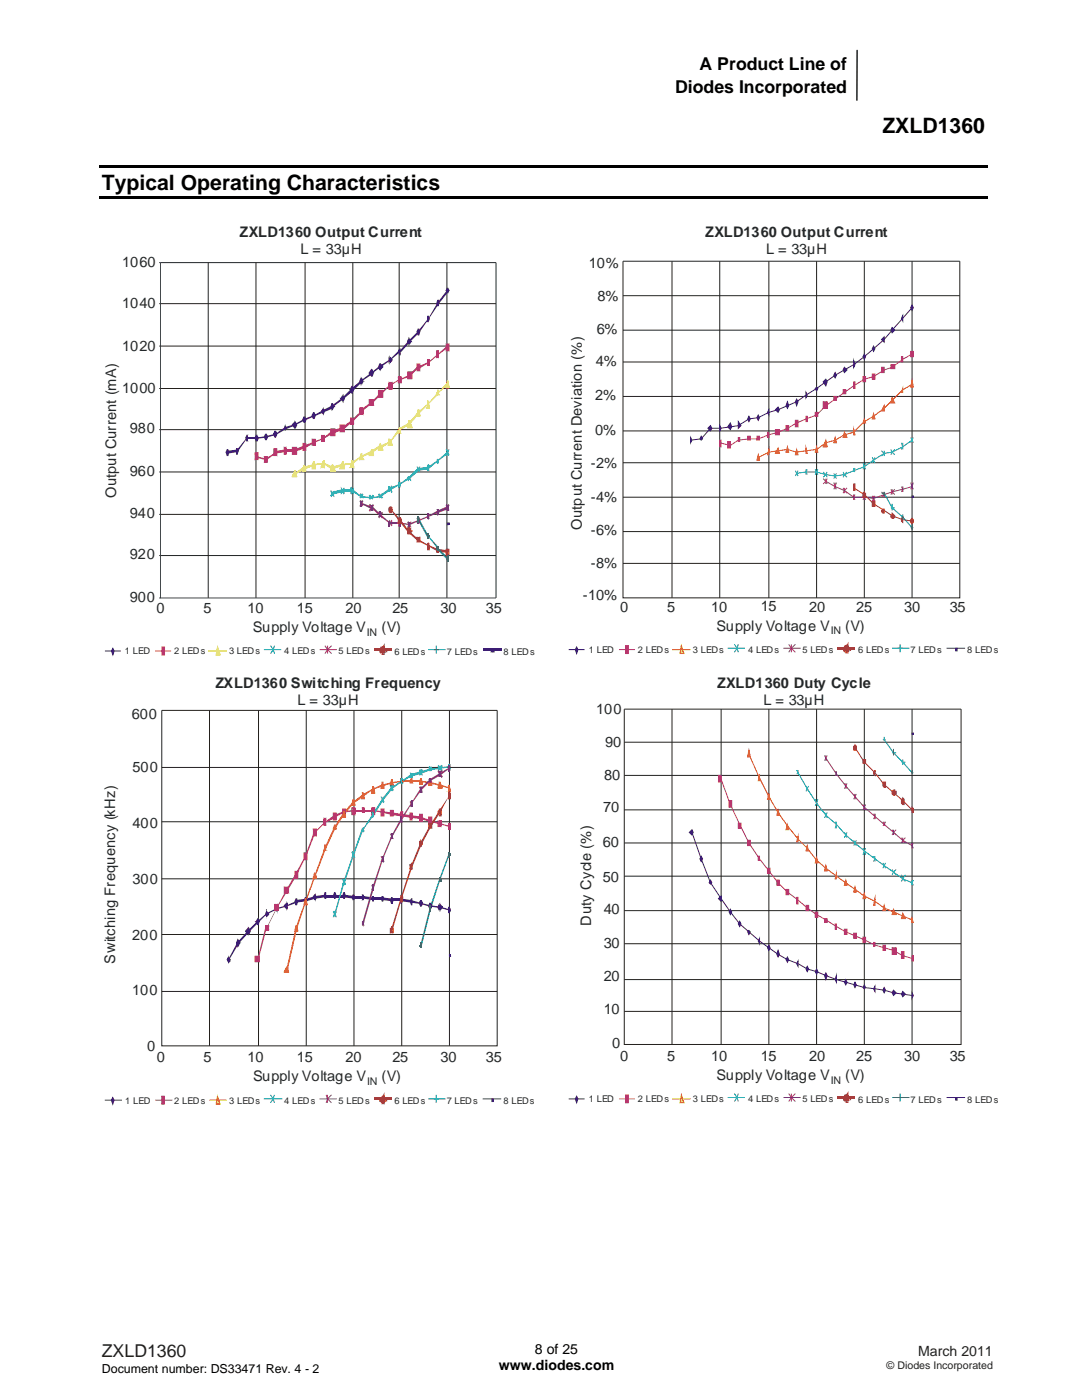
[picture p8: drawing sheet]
<svg xmlns="http://www.w3.org/2000/svg" width="216mm" height="279mm" viewBox="0 0 216 279" stroke-linecap="round" stroke-linejoin="round" font-family="sans-serif">
<defs><g id="words">
<g font-size="4.2">
<text x="176.1" y="26.6">ZXLD1360</text>
<text x="20.3" y="37.8">Typical Operating Characteristics</text>
</g>
<g font-size="3.5">
<text x="139.6" y="14.1">A Product Line of</text>
<text x="134.7" y="18.5">Diodes Incorporated</text>
</g>
<text font-size="3.5" fill="#231f20" x="20.3" y="270.9">ZXLD1360</text>
<g font-size="2.9" fill="#23282b">
<text x="47.8" y="47.3">ZXLD1360 Output Current</text>
<text x="140.7" y="47.3">ZXLD1360 Output Current</text>
<text x="24.4" y="53.3">1060</text>
<text x="60" y="50.8">L = 33µH</text>
<text x="117.5" y="53.5">10%</text>
<text x="152.9" y="50.8">L = 33µH</text>
<text x="24.4" y="61.4">1040</text>
<text x="119.2" y="60.2">8%</text>
<text x="24.4" y="70">1020</text>
<text x="119.1" y="66.6">6%</text>
<text x="118.9" y="73.1">4%</text>
<text x="24.4" y="78.4">1000</text>
<text x="118.8" y="79.8">2%</text>
<text x="25.9" y="86.5">980</text>
<text x="118.8" y="86.8">0%</text>
<text x="25.9" y="95.1">960</text>
<text x="117.9" y="93.5">-2%</text>
<text x="23.2" y="99.5" transform="rotate(-90 23.2 99.5)">Output Current (mA)</text>
<text x="117.9" y="100.2">-4%</text>
<text x="25.9" y="103.4">940</text>
<text x="116.1" y="105.7" transform="rotate(-90 116.1 105.7)">Output Current Deviation (%)</text>
<text x="117.9" y="106.8">-6%</text>
<text x="25.9" y="111.6">920</text>
<text x="117.9" y="113.5">-8%</text>
<text x="116.3" y="119.8">-10%</text>
<text x="25.9" y="120.1">900</text>
<text x="31.2" y="122.3">0</text>
<text x="40.6" y="122.3">5</text>
<text x="49.4" y="122.3">10</text>
<text x="59.2" y="122.3">15</text>
<text x="68.9" y="122.3">20</text>
<text x="78.3" y="122.3">25</text>
<text x="87.9" y="122.3">30</text>
<text x="97" y="122.3">35</text>
<text x="123.8" y="122.1">0</text>
<text x="133.1" y="122.1">5</text>
<text x="141.9" y="122.1">10</text>
<text x="143" y="125.8">Supply Voltage V</text>
<text x="151.8" y="122">15</text>
<text x="161.5" y="122.1">20</text>
<text x="168.7" y="125.8">(V)</text>
<text x="170.8" y="122.1">25</text>
<text x="180.4" y="122.1">30</text>
<text x="189.5" y="122.1">35</text>
<text x="50.5" y="126.1">Supply Voltage V</text>
<text x="76.1" y="126.1">(V)</text>
<text x="43" y="137.2">ZXLD1360 Switching Frequency</text>
<text x="143.1" y="137.2">ZXLD1360 Duty Cycle</text>
<text x="26.3" y="143.4">600</text>
<text x="59.4" y="140.7">L = 33µH</text>
<text x="119" y="142.5">100</text>
<text x="152.3" y="140.7">L = 33µH</text>
<text x="120.7" y="149.2">90</text>
<text x="26.5" y="154.1">500</text>
<text x="120.5" y="155.6">80</text>
<text x="26.5" y="165.2">400</text>
<text x="120.4" y="162.1">70</text>
<text x="120.3" y="169">60</text>
<text x="26.5" y="176.4">300</text>
<text x="120.3" y="176">50</text>
<text x="118" y="184.7" transform="rotate(-90 118 184.7)">Duty Cycle (%)</text>
<text x="120.5" y="182.5">40</text>
<text x="26.4" y="187.6">200</text>
<text x="120.5" y="189.2">30</text>
<text x="23" y="192.3" transform="rotate(-90 23 192.3)">Switching Frequency (kHz)</text>
<text x="120.5" y="195.7">20</text>
<text x="26.4" y="198.7">100</text>
<text x="120.5" y="202.4">10</text>
<text x="29.4" y="209.8">0</text>
<text x="122.2" y="209.1">0</text>
<text x="31.3" y="212">0</text>
<text x="40.6" y="212">5</text>
<text x="49.4" y="212">10</text>
<text x="50.5" y="215.8">Supply Voltage V</text>
<text x="59.2" y="212">15</text>
<text x="68.9" y="212">20</text>
<text x="76.1" y="215.8">(V)</text>
<text x="78.3" y="212">25</text>
<text x="87.9" y="212">30</text>
<text x="97" y="212">35</text>
<text x="123.8" y="211.8">0</text>
<text x="133.1" y="211.8">5</text>
<text x="141.9" y="211.8">10</text>
<text x="143" y="215.5">Supply Voltage V</text>
<text x="151.8" y="211.7">15</text>
<text x="161.5" y="211.8">20</text>
<text x="168.7" y="215.5">(V)</text>
<text x="170.8" y="211.8">25</text>
<text x="180.4" y="211.8">30</text>
<text x="189.5" y="211.8">35</text>
</g>
<g font-size="2.8">
<text x="99.5" y="273.5">www.diodes.com</text>
<text x="106.7" y="270.2">8 of 25</text>
</g>
<text font-size="2.8" fill="#231f20" x="183.2" y="270.6">March 2011</text>
<text font-size="2.5" x="20.3" y="274">Document number: DS33471 Rev. 4 - 2</text>
<g font-size="2.1" fill="#23282b">
<text x="73.2" y="126.9">IN</text>
<text x="165.8" y="126.6">IN</text>
<text x="73.2" y="216.6">IN</text>
<text x="165.8" y="216.3">IN</text>
</g>
<text font-size="2.1" fill="#231f20" x="176.9" y="273.2">© Diodes Incorporated</text>
<g font-size="1.9" fill="#23282b">
<text x="24.9" y="130.6">1 LED</text>
<text x="34.8" y="130.6">2 LEDs</text>
<text x="45.7" y="130.6">3 LEDs</text>
<text x="56.7" y="130.6">4 LEDs</text>
<text x="67.6" y="130.6">5 LEDs</text>
<text x="78.7" y="130.7">6 LEDs</text>
<text x="89.2" y="130.7">7 LEDs</text>
<text x="100.5" y="130.7">8 LEDs</text>
<text x="117.5" y="130.3">1 LED</text>
<text x="127.3" y="130.3">2 LEDs</text>
<text x="138.2" y="130.3">3 LEDs</text>
<text x="149.3" y="130.3">4 LEDs</text>
<text x="160.1" y="130.3">5 LEDs</text>
<text x="171.2" y="130.4">6 LEDs</text>
<text x="181.7" y="130.4">7 LEDs</text>
<text x="193" y="130.4">8 LEDs</text>
<text x="25" y="220.2">1 LED</text>
<text x="34.8" y="220.2">2 LEDs</text>
<text x="45.7" y="220.2">3 LEDs</text>
<text x="56.7" y="220.2">4 LEDs</text>
<text x="67.6" y="220.2">5 LEDs</text>
<text x="78.7" y="220.3">6 LEDs</text>
<text x="89.1" y="220.3">7 LEDs</text>
<text x="100.5" y="220.3">8 LEDs</text>
<text x="117.5" y="220">1 LED</text>
<text x="127.3" y="220">2 LEDs</text>
<text x="138.2" y="220">3 LEDs</text>
<text x="149.3" y="220">4 LEDs</text>
<text x="160.1" y="220">5 LEDs</text>
<text x="171.2" y="220.1">6 LEDs</text>
<text x="181.7" y="220.1">7 LEDs</text>
<text x="193" y="220.1">8 LEDs</text>
</g>
</g></defs>
<path d="M171 10.1v9.9" fill="none" stroke="#000" stroke-width=".26"/>
<path d="M19.8 33h177.3v.5h-177.3zM19.8 39.1h177.3v.5h-177.3z" fill="#000"/>
<g fill="none" stroke="#24211d" stroke-width=".2">
<path d="M41.6 52.4v66.9M51.1 52.4v66.9M60.9 52.4v66.9M70.4 52.4v66.9M79.7 52.4v66.9M89.2 52.4v66.9M32 77.5h67M32 69.1h67M32 60.6h67M32 94.2h67M32 85.7h67M32 110.9h67"/>
<path d="M32 102.7h67"/>
</g>
<path d="M31.8 52.4h67.2v66.9M31.8 77.5h.2M31.8 69.1h.2M31.8 60.6h.2M31.8 94.2h.2M31.8 85.7h.2M31.8 119.3h.2M31.8 110.9h.2M31.8 102.7h.2" fill="none" stroke="#23282b" stroke-width=".2"/>
<path d="M32 52.4v66.9h67" fill="none" stroke="#3b474d" stroke-width=".2"/>
<g fill="#3c1d74">
<path d="M45.3 90l2.1-.3v.5l-1.9 .3z"/>
<path d="M49.2 87.3v.3l-1.8 2.6-.3-.2z"/>
<path d="M49.2 87.3h1.9v.3h-1.9z"/>
<path d="M51.1 87.3l1.8-.2 .3 .2-2.1 .3z"/>
<path d="M52.9 87.1l2.2-.6v.3l-1.9 .5z"/>
<path d="M55.1 86.5l1.8-1.3v.5l-1.8 1.1z"/>
<path d="M56.9 85.2l1.9-.5v.2l-1.9 .8z"/>
<path d="M58.8 84.7l1.8-1.1 .3 .3-2.1 1z"/>
<path d="M60.6 83.6l2.1-.8v.3l-1.8 .8z"/>
<path d="M62.7 82.8l1.9-1v.5l-1.9 .8z"/>
<path d="M64.6 81.8l1.6-.8 .2 .5-1.8 .8z"/>
<path d="M66.2 81l2.1-1.6 .2 .3-2.1 1.5z"/>
<path d="M70.1 77.5l.3 .6-1.9 1.6-.2-.3z"/>
<path d="M70.1 77.5l1.9-1.6 .2 .3-1.8 1.9z"/>
<path d="M72 75.9l2.1-1.5 .3 .2-2.4 1.6z"/>
<path d="M74.1 74.4l1.6-1.4 .2 .3-1.8 1.3z"/>
<path d="M75.7 73l2.1-1.3v.3l-1.9 1.3z"/>
<path d="M77.8 71.7l1.9-1.8v.5l-1.9 1.6z"/>
<path d="M81.5 68l.3 .3-1.9 2.1-.2-.3z"/>
<path d="M81.5 68l1.9-1.8 .2 .2-1.8 1.9z"/>
<path d="M85.5 63.5v.3l-1.9 2.6-.2-.2z"/>
<path d="M87.3 60.3l.3 .3-2.1 3.2v-.3z"/>
<path d="M89.2 58l.3 .2-1.9 2.4-.3-.3z"/>
</g>
<g fill="#b8366d">
<path d="M51.1 91l2.1 .5-.3 .3-1.8-.5z"/>
<path d="M52.9 91.5l2.2-1.3v.3l-1.9 1.3z"/>
<path d="M55.1 90l1.8-.3v.5l-1.8 .3z"/>
<path d="M56.9 89.7h1.9v.5h-1.9z"/>
<path d="M58.8 89.7l1.8-.8 .3 .6-2.1 .7z"/>
<path d="M60.6 88.9l2.1-.8v.3l-1.8 1.1z"/>
<path d="M62.7 88.1l1.9-.8v.3l-1.9 .8z"/>
<path d="M64.6 87.3l1.6-1.3 .2 .5-1.8 1.1z"/>
<path d="M66.2 86l2.1-.8 .2 .5-2.1 .8z"/>
<path d="M68.3 85.2l1.8-1.3 .3 .3-1.9 1.5z"/>
<path d="M70.1 83.9l1.9-1.9 .2 .3-1.8 1.9z"/>
<path d="M72 81.8l2.1-1.6 .3 .3-2.4 1.8z"/>
<path d="M74.1 80.2l1.6-1.6 .2 .3-1.5 1.6z"/>
<path d="M75.7 78.6l2.1-1.8v.2l-1.9 1.9z"/>
<path d="M77.8 76.8l1.9-1.1v.2l-1.9 1.1z"/>
<path d="M79.7 75.7l1.8-.8 .3 .3-2.1 .7z"/>
<path d="M81.5 74.9l1.9-1.9 .2 .3-1.8 1.9z"/>
<path d="M83.6 73l1.9-.8v.3l-1.9 1.1z"/>
<path d="M85.5 72.2l1.8-1.5v.2l-1.8 1.6z"/>
<path d="M87.3 70.7l1.9-1.6 .3 .2-2.2 1.6z"/>
</g>
<g fill="#e9e500">
<path d="M58.8 94.5l1.8-1.4 .3 .6-2.1 1z"/>
<path d="M60.6 93.1l2.1-.5v.3l-1.8 .8z"/>
<path d="M62.7 92.6l1.9-.2v.2l-1.9 .3z"/>
<path d="M64.6 92.4l1.8 .7-.2 .6-1.6-1.1z"/>
<path d="M66.2 93.1l2.1-.5 .2 .3-2.1 .8z"/>
<path d="M68.3 92.6l2.1-.2v.2l-1.9 .3z"/>
<path d="M70.1 92.4l1.9-1.4v.3l-1.6 1.3z"/>
<path d="M72 91l2.1-1v.5l-2.1 .8z"/>
<path d="M74.1 90l1.6-1.1 .2 .3-1.8 1.3z"/>
<path d="M75.9 88.9l1.9-.8v.3l-1.9 1.1z"/>
<path d="M79.7 85.5l.2 .2-2.1 2.7v-.3z"/>
<path d="M79.7 85.5l1.8-1.1 .3 .3-2.1 1.3z"/>
<path d="M83.4 82.3l.2 .3-1.8 2.1-.3-.3z"/>
<path d="M83.4 82.3l2.1-1.8v.2l-1.9 1.9z"/>
<path d="M87.3 78.3l.3 .3-2.1 2.1v-.2z"/>
<path d="M89.2 76.5l.3 .3-2.2 1.8v-.3z"/>
</g>
<g fill="#00a4aa">
<path d="M66.2 98.2l2.1-.6 .2 .6-2.1 .5z"/>
<path d="M68.5 97.6h1.9v.6h-1.9z"/>
<path d="M70.4 97.6l1.6 1.4v.2l-1.6-1z"/>
<path d="M72 99l2.1 .2v.3l-2.1-.3z"/>
<path d="M74.1 99.2l1.8-.2v.2l-1.8 .3z"/>
<path d="M75.7 99l2.1-1.6v.5l-1.9 1.3z"/>
<path d="M77.8 97.4l1.9-.8v.2l-1.9 1.1z"/>
<path d="M79.7 96.6l1.8-1.3 .3 .2-2.1 1.3z"/>
<path d="M81.5 95.2l1.9-1.8 .2 .5-1.8 1.6z"/>
<path d="M83.6 93.4l1.9-.3v.6l-1.9 .2z"/>
<path d="M85.5 93.1l1.8-1.3v.3l-1.8 1.6z"/>
<path d="M87.3 91.8l1.9-1.6 .3 .3-2.2 1.6z"/>
</g>
<g fill="#972d74">
<path d="M72 100.3l2.1 .8v.5l-2.1-1.1z"/>
<path d="M74.4 101.1l1.5 1.6-.2 .2-1.6-1.6z"/>
<path d="M75.9 102.7l1.9 1.5v.3l-2.1-1.6z"/>
<path d="M77.8 104.2h1.9v.3h-1.9z"/>
<path d="M79.7 104.2l1.8 .3v.3l-1.8-.3z"/>
<path d="M81.5 104.5l2.1-.8v.3l-1.8 .8z"/>
<path d="M83.6 103.7l1.9-.8v.3l-1.9 .8z"/>
<path d="M85.5 102.9l1.8-1v.5l-1.8 .8z"/>
<path d="M87.3 101.9l1.9-.8 .3 .5-2.2 .8z"/>
</g>
<g fill="#a93b25">
<path d="M77.8 101.3l2.1 2.4-.2 .3-1.9-2.4z"/>
<path d="M79.9 103.7l1.9 2.4-.3 .3-1.8-2.4z"/>
<path d="M81.8 106.1l1.8 1.6-.2 .2-1.9-1.5z"/>
<path d="M83.4 107.9l.2-.2 1.9 1.1v.2z"/>
<path d="M85.5 108.8l1.8 .7v.6l-1.8-1.1z"/>
<path d="M87.3 109.5l1.9 .3v.5l-1.9-.2z"/>
</g>
<g fill="#008588">
<path d="M83.4 103.7l.2-.2 1.9 3.4-.3 .3z"/>
<path d="M85.5 106.9l2.1 2.4-.3 .2-1.8-2.3z"/>
<path d="M87.3 109.3l2.2 2.1-.3 .3-1.9-1.9z"/>
</g>
<g fill="#3c1d74">
<path d="M45.5 89.7v1.1l-.2-.6z"/>
<path d="M53.2 86.5v1.1l-.3-.5z"/>
<path d="M60.9 83.1v1.3l-.3-.8z"/>
<path d="M66.2 80.7l.5 .5-.5 .6z"/>
<path d="M68.5 78.9v1.3l-.5-.8z"/>
<path d="M81.5 67.5l.5 .8-.5 .5z"/>
<path d="M83.6 65.6v1.1l-.2-.5z"/>
<path d="M89.2 57.7l.3 .3-.3 .5z"/>
<path d="M47.4 89.5l.2 .5-.2 .5-.3-.5z" fill-rule="evenodd"/>
<path d="M49.2 86.8l.3 .5-.3 .8-.2-.8z" fill-rule="evenodd"/>
<path d="M51.1 86.8l.3 .5-.3 .8-.3-.8z" fill-rule="evenodd"/>
<path d="M55.1 86l.2 .5-.2 .6-.3-.6z" fill-rule="evenodd"/>
<path d="M56.9 84.9l.3 .6-.3 .5-.3-.5z" fill-rule="evenodd"/>
<path d="M58.8 84.4l.2 .5-.2 .6-.3-.6z" fill-rule="evenodd"/>
<path d="M62.7 82.3l.3 .5-.3 .6-.2-.6z" fill-rule="evenodd"/>
<path d="M64.6 81.5l.2 .5-.2 .6-.5-.6z" fill-rule="evenodd"/>
<path d="M70.4 77.3l.3 .5-.3 .5-.5-.5z" fill-rule="evenodd"/>
<path d="M72 75.4l.5 .8-.5 .6-.3-.6z" fill-rule="evenodd"/>
<path d="M74.1 73.8l.3 .6-.3 .5-.3-.5z" fill-rule="evenodd"/>
<path d="M75.9 72.8l.3 .5-.3 .5-.2-.5z" fill-rule="evenodd"/>
<path d="M77.8 71.2l.5 .5-.5 .8-.3-.8z" fill-rule="evenodd"/>
<path d="M79.7 69.6l.2 .5-.2 .6-.3-.6z" fill-rule="evenodd"/>
<path d="M85.5 63l.2 .5-.2 .8-.3-.8z" fill-rule="evenodd"/>
<path d="M87.3 60.1l.3 .5-.3 .5-.2-.5z" fill-rule="evenodd"/>
</g>
<g fill="#3c1d74">
<path d="M45.3 89.7h.2l.3 .5h-.3zM45.5 90.2h.3zM45.5 90.2h.3l-.3 .8-.2-.2zM45.3 91l.2-.2v.2zM45 90.2h.3l.2 .6-.2 .2zM45 90.2h.3zM45.3 89.7h.2l-.2 .5h-.3zM45.3 89.7h.2z"/>
<path d="M47.1 89.5h.3l.2 .5h-.2zM47.4 90h.2l-.2 .8-.3-.3zM47.1 90.8l.3-.3v.3zM47.1 90l.3 .5-.3 .3zM47.1 89.5h.3l-.3 .5zM47.1 89.5h.3z"/>
<path d="M49.5 86.8v.5l-.3 .3v-.5zM49.5 87.3v.3zM49.2 87.3l.3 .3v.5l-.3-.2zM49.2 88.1h.3zM49 87.6l.2-.3 .3 .6-.3 .2zM49 87.3v.3zM49.2 86.8l.3 .3-.3 .5-.2-.3zM49.2 86.8h.3z"/>
<path d="M51.1 87.1l.3-.3 .2 .5-.2 .3zM51.4 87.3h.2v.3zM51.4 87.3l.2 .3-.2 .5-.3-.2zM51.1 88.1h.3zM50.8 87.6l.3-.3 .3 .6-.3 .2zM50.8 87.3v.3zM51.1 86.8l.3 .3-.3 .5-.3-.3zM51.1 86.8h.3z"/>
<path d="M53.2 86.5l.3 .6-.3 .2-.3-.5zM53.2 87.1h.3v.2zM53.2 87.1l.3 .2-.3 .6-.3-.3zM53.2 87.6v.3h-.3zM52.7 87.3l.2-.2 .3 .5-.3 .3zM52.7 87.1h.2l-.2 .2zM52.9 86.5l.3 .3-.3 .5-.2-.2zM52.9 86.5h.3z"/>
<path d="M54.8 86h.3l.2 .5-.2 .3zM55.3 86.5v.3zM55.1 86.5l.2 .3-.2 .5-.3-.2zM54.8 87.3l.3-.2v.2zM54.8 86.5l.3 .6-.3 .2-.3-.5zM54.5 86.5h.3l-.3 .3zM54.8 86h.3l-.3 .8-.3-.3zM54.8 86h.3z"/>
<path d="M56.9 84.7l.3 .8h-.3zM56.9 85.5h.3l-.3 .5zM56.6 85.5h.3v.5zM56.9 84.7v.8h-.3zM56.9 84.7v.2z"/>
<path d="M59 84.2l.3 .5-.3 .2-.2-.5zM59 84.9l.3-.2v.2zM59 84.7l.3 .2-.3 .6h-.2zM58.8 85.5h.2l-.2 .2zM58.2 84.9l.3-.2 .5 .5-.2 .3zM58.2 84.7l.3 .2h-.3zM58.2 84.7l.6-.5 .2 .2-.5 .5zM58.8 83.9l.2 .3-.2 .2z"/>
<path d="M60.6 83.4l.3-.3 .2 .5-.2 .3zM60.9 83.6h.2v.3zM60.9 83.6l.2 .3-.2 .5-.3-.2zM60.6 84.4h.3zM60.3 83.9l.3-.3 .3 .6-.3 .2zM60.3 83.6h.3l-.3 .3zM60.6 83.1l.3 .3-.3 .5-.3-.3zM60.6 83.1h.3z"/>
<path d="M62.5 82.3h.2l.3 .5-.3 .3zM63 82.8v.3zM62.7 82.8l.3 .3-.3 .5-.2-.2zM62.7 83.4v.2h-.2zM62.2 83.1l.3-.3 .2 .6-.2 .2zM62.2 82.8h.3l-.3 .3zM62.5 82.3h.2l-.2 .8-.3-.3zM62.5 82.3h.2z"/>
<path d="M64.6 81.5l.2 .5h-.2zM64.6 82h.2l-.2 .8zM64.6 82.6v.2zM64.1 82.3l.2-.3 .3 .8zM64.1 82v.3zM64.6 81.2l-.3 1.1-.2-.3zM64.6 81.2v.3z"/>
<path d="M66.4 80.5l.3 .7-.5-.5zM66.7 81l.3 .2h-.3zM66.2 81.5l.5-.5-.3 .8zM66.2 81.8h.2l-.2 .2zM65.9 81.2h.3l.2 .6h-.2zM65.9 81.2h.3zM66.2 80.5l.2 .2-.2 .5h-.3zM66.2 80.5h.2l-.2 .2z"/>
<path d="M68.5 78.9l.3 .5-.3 .3-.2-.6zM68.5 79.4h.3v.3zM68.5 79.4l.3 .3-.3 .5-.2-.3zM68.3 80.2h.2v.3zM68 79.4l.5 .5-.2 .3zM67.8 79.4h.2v.3zM68.3 78.9l.2 .2-.5 .6zM68.5 78.6v.3h-.2z"/>
<path d="M70.1 77.3h.3l.3 .5h-.3zM70.4 77.8h.3l-.3 .5h-.3zM70.1 78.6l.3-.3v.3zM70.1 77.5l.3 .8-.3 .3-.2-.8zM69.6 77.8l.3-.3v.3zM70.1 77l.3 .3-.3 .5-.2-.3zM70.1 77h.3v.3z"/>
<path d="M72.2 75.4l.3 .5-.3 .3-.2-.5zM72.5 75.9l.3 .3h-.3zM72.2 75.9l.3 .3-.3 .6-.2-.3zM72 76.8h.2l-.2 .2zM71.7 76.2l.3-.3 .2 .6-.2 .3zM71.7 75.9v.3zM72 75.4l.2 .3-.2 .5-.3-.3zM72 75.2l.2 .2h-.2z"/>
<path d="M74.1 73.8h.3l.2 .6h-.2zM74.4 74.4h.2zM74.4 74.4h.2l-.2 .8-.3-.3zM74.1 74.9l.3 .3h-.3zM73.8 74.4l.6 .5-.3 .3-.5-.6zM73.6 74.4h.2l-.2 .2zM74.1 73.6l.3 .2-.6 .8-.2-.2zM74.1 73.6l.3 .2h-.3z"/>
<path d="M75.9 72.5l.6 .5-.3 .3-.5-.5zM76.5 73v.3h-.3zM75.7 73.6l.5-.6 .3 .3-.6 .5zM75.7 73.8h.2v.3zM75.4 73.3h.3l.2 .5h-.2zM75.4 73.3h.3zM75.7 72.5l.2 .3-.2 .5h-.3zM75.7 72.5h.2v.3z"/>
<path d="M77.8 71.2l.5 .5-.2 .3zM78.3 71.7v.3zM78.1 71.7l.2 .3-.5 .5zM77.5 72.5h.3v.3zM77.5 72l.3-.3v.5l-.3 .3zM77.5 71.7v.3zM77.5 71.2l.3 .3v.5l-.3-.3zM77.5 71.2l.3-.3v.3z"/>
<path d="M79.7 69.6h.2v.5zM79.9 70.1v.8l-.2-.2zM79.7 70.7l.2 .2h-.2zM79.4 70.1h.3l.2 .6-.2 .2zM79.7 69.6h.2l-.2 .5h-.3zM79.7 69.6h.2z"/>
<path d="M81.8 67.5l.2 .8-.5-.5zM82 68l.3 .3h-.3zM81.5 68.5l.5-.5-.2 .8zM81.5 68.8h.3l-.3 .3zM81.2 68.3l.3-.3 .3 .5-.3 .3zM81.2 68l.3 .3h-.3zM81.5 67.5l.3 .3-.3 .5-.3-.3zM81.5 67.2l.3 .3h-.3z"/>
<path d="M83.4 65.6h.2l.3 .6h-.3zM83.6 66.2h.3zM83.6 66.2h.3l-.3 .8-.2-.3zM83.4 67l.2-.3v.3zM83.1 66.2h.3l.2 .5-.2 .3zM83.1 66.2h.3zM83.4 65.6h.2l-.2 .6h-.3zM83.4 65.6h.2z"/>
<path d="M85.5 63l.2 .5-.2 .3-.3-.6zM85.7 63.5v.3zM85.5 63.5l.2 .3-.2 .5-.3-.2zM85.2 64.3h.3zM85.2 63.8l.3-.3v.6l-.3 .2zM85.2 63.5v.3zM85.2 63l.3 .2v.6l-.3-.3zM85.2 63h.3z"/>
<path d="M87.6 59.8v.5l-.3 .3v-.5zM87.6 60.3v.3zM87.3 60.3l.3 .3v.5l-.3-.2zM87.3 61.1h.3zM87.1 60.6l.2-.3 .3 .6-.3 .2zM87.1 60.3v.3zM87.3 59.8l.3 .3-.3 .5-.2-.3zM87.3 59.8h.3l-.3 .3z"/>
<path d="M89.5 57.4l.2 .6-.2 .2-.3-.5zM89.5 58h.2zM89.5 58h.2l-.2 .5h-.3zM89.2 58.5h.3zM88.9 58h.3l.3 .5h-.3zM88.9 58h.3zM89.2 57.4l.3 .3-.3 .5-.3-.2zM89.2 57.4h.3l-.3 .3z"/>
</g>
<g fill="#b8366d">
<path d="M50.8 90.5h.6v1h-.6z"/>
<path d="M52.9 91h.3v1.4h-.3z"/>
<path d="M54.8 89.7h.5v1.1h-.5z"/>
<path d="M56.6 89.5h.6v1h-.6z"/>
<path d="M58.5 89.5h.5v1h-.5z"/>
<path d="M60.6 88.6h.3v1.1h-.3z"/>
<path d="M62.5 87.6h.5v1.3h-.5z"/>
<path d="M64.1 86.8h.7v1.3h-.7z"/>
<path d="M66.2 85.7h.5v1.1h-.5z"/>
<path d="M68 84.9h.5v1.1h-.5z"/>
<path d="M69.9 83.4h.8v1.3h-.8z"/>
<path d="M71.7 81.5h.8v1.1h-.8z"/>
<path d="M73.8 79.7h.6v1.3h-.6z"/>
<path d="M75.7 78.1h.5v1h-.5z"/>
<path d="M77.5 76.5h.8v1h-.8z"/>
<path d="M79.4 75.2h.5v1.3h-.5z"/>
<path d="M81.5 74.4h.5v1h-.5z"/>
<path d="M83.4 72.8h.2v1h-.2z"/>
<path d="M85.2 71.7h.5v1.3h-.5z"/>
<path d="M87.1 70.1h.5v1.1h-.5z"/>
<path d="M89.2 68.8h.3v1.1h-.3z"/>
<path d="M50.8 90.2h.6v.6h-.6zM51.4 90.2h.2v.3h-.2zM51.4 90.5h.2v1h-.2zM51.4 91.5h.2v.3h-.2zM50.8 91.5h.6v.3h-.6zM50.8 91.5v.3zM50.8 90.5h.3v1h-.3zM50.8 90.2v.3z"/>
<path d="M52.9 91h.3v.3h-.3zM53.2 91h.3zM53.2 91h.3v1.4h-.3zM53.2 92.4h.3zM52.9 92.1h.3v.3h-.3zM52.7 92.4h.2zM52.7 91h.2v1.4h-.2zM52.7 91h.2z"/>
<path d="M54.8 89.5h.5v.5h-.5zM55.3 89.5v.2zM55.1 89.7h.2v1.1h-.2zM55.3 90.8v.2zM54.8 90.8h.5v.2h-.5zM54.5 90.8h.3v.2h-.3zM54.5 89.7h.6v1.1h-.6zM54.5 89.5h.3v.2h-.3z"/>
<path d="M56.6 89.2h.6v.5h-.6zM57.2 89.2v.3zM56.9 89.5h.3v1h-.3zM57.2 90.5v.3zM56.6 90.2h.6v.6h-.6zM56.6 90.5v.3zM56.6 89.5h.3v1h-.3zM56.6 89.2v.3z"/>
<path d="M58.5 89.2h.5v.5h-.5zM59 89.2h.3v.3h-.3zM59 89.5h.3v1h-.3zM59 90.5h.3v.3h-.3zM58.5 90.2h.5v.6h-.5zM58.2 90.5h.3v.3h-.3zM58.2 89.5h.3v1h-.3zM58.2 89.2h.3v.3h-.3z"/>
<path d="M60.6 88.4h.3v.2h-.3zM60.9 88.4h.2v.2h-.2zM60.9 88.6h.2v1.1h-.2zM60.9 89.7h.2v.3h-.2zM60.6 89.5h.3v.5h-.3zM60.3 89.7h.3v.3h-.3zM60.3 88.6h.3v1.1h-.3zM60.3 88.4h.3v.2h-.3z"/>
<path d="M62.5 87.6h.5v.3h-.5zM62.7 87.6h.3v1.3h-.3zM62.5 88.6h.5v.3h-.5zM62.2 88.9h.3zM62.2 87.6h.3v1.3h-.3zM62.2 87.6h.3z"/>
<path d="M64.1 86.8h.7v.3h-.7zM64.6 86.8h.2v1.3h-.2zM64.1 87.9h.7v.2h-.7zM64.1 86.8h.2v1.3h-.2z"/>
<path d="M66.2 85.5h.5v.5h-.5zM66.7 85.5h.3v.2h-.3zM66.7 85.7h.3v1.1h-.3zM66.7 86.8h.3v.3h-.3zM66.2 86.8h.5v.3h-.5zM65.9 86.8h.3v.3h-.3zM65.9 85.7h.3v1.1h-.3zM65.9 85.5h.3v.2h-.3z"/>
<path d="M68 84.7h.5v.2h-.5zM68.5 84.7h.3v.2h-.3zM68.5 84.9h.3v1.1h-.3zM68.5 86h.3v.3h-.3zM68 85.7h.5v.6h-.5zM67.8 86h.2v.3h-.2zM67.8 84.9h.2v1.1h-.2zM67.8 84.7h.2v.2h-.2z"/>
<path d="M69.9 83.4h.8v.2h-.8zM70.4 83.4h.3v1.3h-.3zM69.9 84.4h.8v.3h-.8zM69.9 83.4h.2v1.3h-.2z"/>
<path d="M71.7 81.2h.8v.6h-.8zM72.5 81.2v.3zM72.2 81.5h.3v1.1h-.3zM72.5 82.6v.2zM71.7 82.3h.8v.5h-.8zM71.7 82.6v.2zM71.7 81.5h.3v1.1h-.3zM71.7 81.2v.3z"/>
<path d="M73.8 79.7h.6v.2h-.6zM74.4 79.7h.2zM74.4 79.7h.2v1.3h-.2zM74.4 81h.2zM73.8 80.7h.6v.3h-.6zM73.6 81h.2zM73.6 79.7h.2v1.3h-.2zM73.6 79.7h.2z"/>
<path d="M75.7 77.8h.5v.5h-.5zM76.2 77.8h.3v.3h-.3zM76.2 78.1h.3v1h-.3zM76.2 79.1h.3v.3h-.3zM75.7 79.1h.5v.3h-.5zM75.4 79.1h.3v.3h-.3zM75.4 78.1h.3v1h-.3zM75.4 77.8h.3v.3h-.3z"/>
<path d="M77.5 76.2h.8v.3h-.8zM78.3 76.2v.3zM78.1 76.5h.2v1h-.2zM78.3 77.5v.3zM77.5 77.3h.8v.5h-.8zM77.5 77.5v.3zM77.5 76.5h.3v1h-.3zM77.5 76.2v.3z"/>
<path d="M79.4 75.2h.5v.2h-.5zM79.9 75.2h.3zM79.7 75.2h.5v1.3h-.5zM79.9 76.5h.3zM79.4 76.2h.5v.3h-.5zM79.4 75.2h.3v1.3h-.3z"/>
<path d="M81.5 74.1h.5v.5h-.5zM82 74.1h.3v.3h-.3zM82 74.4h.3v1h-.3zM82 75.4h.3v.3h-.3zM81.5 75.4h.5v.3h-.5zM81.2 75.4h.3v.3h-.3zM81.2 74.4h.3v1h-.3zM81.2 74.1h.3v.3h-.3z"/>
<path d="M83.4 72.5h.2v.3h-.2zM83.6 72.5h.3v.3h-.3zM83.6 72.8h.3v1h-.3zM83.6 73.8h.3v.3h-.3zM83.4 73.6h.2v.5h-.2zM83.1 73.8h.3v.3h-.3zM83.1 72.8h.3v1h-.3zM83.1 72.5h.3v.3h-.3z"/>
<path d="M85.2 71.7h.5v.3h-.5zM85.5 71.7h.2v1.3h-.2zM85.2 72.8h.5v.2h-.5zM85.2 71.7h.3v1.3h-.3z"/>
<path d="M87.1 69.9h.5v.5h-.5zM87.6 69.9v.2zM87.3 70.1h.3v1.1h-.3zM87.6 71.2v.3zM87.1 71.2h.5v.3h-.5zM87.1 71.2v.3zM87.1 70.1h.2v1.1h-.2zM87.1 69.9v.2z"/>
<path d="M89.2 68.5h.3v.3h-.3zM89.5 68.5h.2v.3h-.2zM89.5 68.8h.2v1.1h-.2zM89.5 69.9h.2v.2h-.2zM89.2 69.6h.3v.5h-.3zM88.9 69.9h.3v.2h-.3zM88.9 68.8h.3v1.1h-.3zM88.9 68.5h.3v.3h-.3z"/>
</g>
<g fill="#e9e500">
<path d="M58.8 93.9l.2 1.1h-.5z"/>
<path d="M60.9 92.9v1h-.3z"/>
<path d="M62.7 92.4l.3 1h-.5z"/>
<path d="M64.6 92.1l.2 1h-.7z"/>
<path d="M66.2 92.9l.5 1h-.5z"/>
<path d="M68.5 92.4v1h-.5z"/>
<path d="M70.4 92.1l.3 1h-.8z"/>
<path d="M72 90.5l.5 1h-.8z"/>
<path d="M74.1 89.7l.3 1.1h-.6z"/>
<path d="M75.9 88.6l.3 1.1h-.5z"/>
<path d="M77.8 87.6l.5 1.3h-.8z"/>
<path d="M79.7 85.2l.2 1.1h-.5z"/>
<path d="M81.5 84.2l.5 1h-.5z"/>
<path d="M83.6 81.8v1h-.2z"/>
<path d="M85.5 80.2l.2 1h-.5z"/>
<path d="M87.3 77.8l.3 .8h-.5z"/>
<path d="M89.2 76.2l.3 1.1h-.3z"/>
</g>
<g fill="#e9e500">
<path d="M58.8 93.9h.2l.3 1.1-.3 .3zM59 95h.3v.3h-.3zM58.5 95h.5v.3h-.5zM58.2 95h.3v.3h-.3zM58.8 93.9h.2l-.5 1.4-.3-.3zM58.8 93.9h.2z"/>
<path d="M60.6 92.9h.3l.2 1h-.2zM60.9 93.9h.2v.3h-.2zM60.6 93.7h.3v.5h-.3zM60.3 93.9h.3v.3h-.3zM60.6 92.9h.3l-.3 1h-.3zM60.6 92.9h.3z"/>
<path d="M62.7 92.1l.3 1.3h-.3l-.2-1zM63 93.4v.3zM62.5 93.1h.5v.6h-.5zM62.2 93.4h.3v.3h-.3zM62.5 92.1l.2 .3-.2 1h-.3zM62.5 92.1h.2v.3z"/>
<path d="M64.3 92.1l.5-.3v1.3h-.2zM64.8 93.1v.3zM64.1 92.9h.7v.5h-.7zM64.1 93.1v.3zM64.6 91.8l-.3 1.3h-.2zM64.6 91.8h.2l-.2 .3z"/>
<path d="M66.4 92.6l.6 1.3h-.3l-.5-1zM66.7 93.9h.3v.3h-.3zM66.2 93.7h.5v.5h-.5zM65.9 93.9h.3v.3h-.3zM66.2 92.9h.2l-.2 1h-.3zM66.4 92.6l-.2 .3z"/>
<path d="M68.5 92.1l.3 1.3h-.3l-.2-1zM68.5 93.4h.3v.3h-.3zM68 93.1h.5v.6h-.5zM67.8 93.4h.2v.3h-.2zM68.3 92.1l.2 .3-.5 1h-.2zM68.3 92.1h.2v.3z"/>
<path d="M70.1 92.1l.3-.3 .3 1.3h-.3zM70.7 93.1v.3zM69.9 92.9h.8v.5h-.8zM69.6 93.4l.3-.3v.3zM70.1 91.8l.3 .3-.3 1h-.2zM70.1 91.8h.3v.3z"/>
<path d="M72.2 90.5l.3 1-.3 .3-.2-1zM72.5 91.5l.3 .3h-.3zM71.7 91.5h.8v.3h-.8zM71.7 91.5v.3zM72 90.5h.2l-.2 1.3-.3-.3zM72 90.5h.2z"/>
<path d="M74.1 89.7h.3l.2 1.1h-.2zM74.4 90.8h.2v.2h-.2zM73.8 90.8h.6v.2h-.6zM73.6 90.8h.2v.2h-.2zM74.1 89.7h.3l-.6 1.3-.2-.2zM74.1 89.7h.3z"/>
<path d="M75.9 88.4l.6 1.3h-.3l-.5-1.1zM76.2 89.7h.3v.3h-.3zM75.7 89.5h.5v.5h-.5zM75.4 89.7h.3v.3h-.3zM75.7 88.6h.2l-.2 1.1h-.3zM75.7 88.6l.2-.2v.2z"/>
<path d="M77.8 87.6l.5 1-.2 .3-.6-1zM78.3 88.6v.3zM77.5 88.6h.8v.3h-.8zM77.3 88.9h.2zM77.5 87.6l.3 .3v1h-.3zM77.5 87.6h.3z"/>
<path d="M79.7 85.2h.2v1.1h-.2zM79.9 86.3l.3 .2h-.3zM79.4 86h.5v.5h-.5zM79.4 86.3v.2zM79.7 85.2h.2l-.2 1.1h-.3zM79.7 85.2h.2z"/>
<path d="M81.8 83.9l.5 1.3h-.3l-.5-1zM82 85.2h.3v.3h-.3zM81.5 84.9h.5v.6h-.5zM81.2 85.2h.3v.3h-.3zM81.5 83.9l.3 .3-.3 1h-.3zM81.5 83.9h.3l-.3 .3z"/>
<path d="M83.4 81.8h.2l.3 1h-.3zM83.6 82.8h.3v.3h-.3zM83.4 82.8h.2v.3h-.2zM83.1 82.8h.3v.3h-.3zM83.4 81.8h.2l-.2 1h-.3zM83.4 81.8h.2z"/>
<path d="M85.5 79.9l.2 1.3h-.2l-.3-1zM85.7 81.2v.3zM85.2 81h.5v.5h-.5zM84.9 81.5l.3-.3v.3zM85.2 79.9l.3 .3v1h-.3zM85.2 79.9h.3v.3z"/>
<path d="M87.3 77.8h.3v.8h-.3zM87.6 78.6l.3 .3h-.3zM87.1 78.6h.5v.3h-.5zM87.1 78.6v.3zM87.3 77.8h.3l-.3 .8h-.2zM87.3 77.8h.3z"/>
<path d="M89.5 75.9l.2 1.4h-.2l-.3-1.1zM89.5 77.3h.2v.2h-.2zM89.2 77h.3v.5h-.3zM88.9 77.3h.3v.2h-.3zM89.2 75.9l.3 .3-.3 1.1h-.3zM89.2 75.9h.3l-.3 .3z"/>
</g>
<g fill="#00a4aa">
<path d="M65.9 97.9h.3l.2 .5-.2 .3z"/>
<path d="M66.4 98.4l.3 .8-.5-.5z"/>
<path d="M66.2 98.4l.2 .3-.2 .5-.3-.2z"/>
<path d="M66.2 98.4l.5-.5-.3 .8z"/>
<path d="M68 97.1l.5 .8-.2 .3z"/>
<path d="M68.3 97.9h.2l.3 .5-.3 .3z"/>
<path d="M68.3 97.9l.2 .3-.5 .5z"/>
<path d="M68.5 97.4h.3l-.3 .5h-.2z"/>
<path d="M69.9 97.4l.2-.3 .3 .8-.3 .3z"/>
<path d="M70.1 97.9h.3l.3 .5-.3 .3z"/>
<path d="M70.1 97.9l.3 .3-.3 .5-.2-.3z"/>
<path d="M70.4 97.4h.3l-.3 .5h-.3z"/>
<path d="M71.7 98.7l.3-.3 .2 .6-.2 .2z"/>
<path d="M72 99l.5 .2v.3l-.5-.3z"/>
<path d="M71.7 99.2l.3-.2 .2 .2-.2 .3z"/>
<path d="M72.2 98.4l.3 .3-.3 .5-.2-.2z"/>
<path d="M73.6 99l.2-.3 .6 .5-.3 .3z"/>
<path d="M74.4 99.2v.6l-.3-.3z"/>
<path d="M73.6 99.5l.5-.3v.3l-.3 .3z"/>
<path d="M74.4 98.7l.2 .3-.2 .5-.3-.3z"/>
<path d="M75.4 98.7l.3-.3 .2 .6-.2 .2z"/>
<path d="M75.9 99l.6 .2-.3 .3-.5-.3z"/>
<path d="M75.7 99l.2 .2-.2 .3z"/>
<path d="M75.7 99l.5-.6 .3 .3-.6 .5z"/>
<path d="M77.5 97.1h.3v.5h-.3z"/>
<path d="M77.8 97.4l.5 .8-.2 .2z"/>
<path d="M77.5 97.6h.3v.6h-.3z"/>
<path d="M78.1 96.8l.2 .3-.5 .5z"/>
<path d="M79.4 96.3l.3-.2 .2 .5-.2 .2z"/>
<path d="M79.7 96.8l.2-.2v.8z"/>
<path d="M79.7 96.6l.2 .2-.2 .6h-.3z"/>
<path d="M79.9 96.1v.7l-.2-.2z"/>
<path d="M81.2 95.3l.3-.3 .3 .3-.3 .2z"/>
<path d="M81.8 95.2l.2 .9-.5-.6z"/>
<path d="M81.5 95.3l.3 .2-.3 .6-.3-.3z"/>
<path d="M81.5 95.2l.5-.2v.2l-.2 .3z"/>
<path d="M83.1 93.1h.3l.2 .6h-.2z"/>
<path d="M83.4 93.7h.2l.3 .5h-.3z"/>
<path d="M83.4 93.7h.2l-.2 .5h-.3z"/>
<path d="M83.6 93.1h.3l-.3 .6h-.2z"/>
<path d="M85.5 92.6v.8h-.3v-.5z"/>
<path d="M85.2 93.4h.3l.2 .5h-.2z"/>
<path d="M85.2 93.4h.3v.5h-.3z"/>
<path d="M85.5 92.6l.2 .3-.2 .5h-.3z"/>
<path d="M87.1 91.8l.2-.3 .3 .3-.3 .3z"/>
<path d="M87.6 91.8v.6l-.3 .2v-.5z"/>
<path d="M87.3 91.8l.3 .3-.3 .5-.2-.2z"/>
<path d="M87.6 91.5v.6l-.3-.3z"/>
<path d="M88.9 89.7h.3l.3 .5h-.3z"/>
<path d="M89.2 90.2h.3l.2 .6-.2 .2z"/>
<path d="M89.2 90.2h.3l-.3 .8-.3-.2z"/>
<path d="M89.5 89.7h.2l-.2 .5h-.3z"/>
</g>
<g fill="#972d74">
<path d="M71.7 100l.3-.2 .2 .5-.2 .2z"/>
<path d="M72.2 100.3l.3 .5-.3 .3-.2-.6z"/>
<path d="M72 100.3l.2 .2-.2 .6h-.3z"/>
<path d="M72.2 99.8l.3 .2-.3 .5-.2-.2z"/>
<path d="M72 100h.2v1.1h-.2z"/>
<path d="M73.8 100.5l.6 .6-.3 .2-.5-.5z"/>
<path d="M74.1 101.3h.3l.2 .6h-.2z"/>
<path d="M74.1 101.1l.3 .2-.6 .8-.2-.2z"/>
<path d="M74.4 100.5l.2 .3-.2 .5h-.3z"/>
<path d="M74.1 100.8h.3v1.1h-.3z"/>
<path d="M75.4 102.1h.3l.2 .6-.2 .2z"/>
<path d="M75.9 102.7l.6 .5-.3 .3-.5-.6z"/>
<path d="M75.7 102.7l.2 .2-.2 .6-.3-.3z"/>
<path d="M75.7 102.7l.5-.6 .3 .3-.6 .5z"/>
<path d="M75.7 102.1h.2v1.1h-.2z"/>
<path d="M77.5 104l.3-.3v.5l-.3 .3z"/>
<path d="M77.8 104.2l.5 .6-.2 .3z"/>
<path d="M77.5 104.2l.3 .3v.6h-.3z"/>
<path d="M78.1 103.7l.2 .3-.5 .5z"/>
<path d="M77.5 104h.3v1.1h-.3z"/>
<path d="M79.7 103.7l.2 .5-.2 .3-.3-.5z"/>
<path d="M79.9 104.2v.9l-.2-.6z"/>
<path d="M79.7 104.2l.2 .3-.2 .6h-.3z"/>
<path d="M79.9 103.7v.8l-.2-.3z"/>
<path d="M79.7 104h.2v1.1h-.2z"/>
<path d="M81.2 104.2l.3-.2 .3 .5-.3 .3z"/>
<path d="M81.8 104.5l.2 .8-.5-.5z"/>
<path d="M81.5 104.5l.3 .3-.3 .5h-.3z"/>
<path d="M81.5 104.5l.5-.5-.2 .8z"/>
<path d="M81.5 104.2h.3v1.1h-.3z"/>
<path d="M83.4 103.2l.2 .5-.2 .3-.3-.5z"/>
<path d="M83.6 103.7l.3 .5-.3 .3-.2-.5z"/>
<path d="M83.4 103.7l.2 .3-.2 .5-.3-.3z"/>
<path d="M83.6 103.2l.3 .3-.3 .5-.2-.3z"/>
<path d="M83.4 103.2h.2v1.3h-.2z"/>
<path d="M85.2 102.7l.3-.3v.5l-.3 .3z"/>
<path d="M85.5 102.9l.2 .6-.2 .2-.3-.5z"/>
<path d="M85.2 102.9l.3 .3v.5l-.3-.2z"/>
<path d="M85.5 102.4l.2 .3-.2 .5-.3-.3z"/>
<path d="M85.2 102.4h.3v1.1h-.3z"/>
<path d="M87.1 101.6h.2l.3 .5h-.3z"/>
<path d="M87.3 102.1h.3v.6l-.3 .2z"/>
<path d="M87.3 102.1h.3l-.3 .8-.2-.2z"/>
<path d="M87.3 101.6h.3v.5h-.3z"/>
<path d="M87.3 101.6h.3v1.1h-.3z"/>
<path d="M89.2 100.5l.3 .8h-.3l-.3-.5z"/>
<path d="M89.2 101.3h.3l.2 .6h-.2z"/>
<path d="M89.2 101.3h.3l-.3 .6h-.3z"/>
<path d="M89.5 100.5l.2 .3-.2 .5h-.3z"/>
<path d="M89.2 100.8h.3v1.1h-.3z"/>
</g>
<g fill="#a93b25">
<path d="M77.5 101.6l.3-.3h.3l.2 .3v.3l-.2 .2h-.3l-.3-.2z" fill-rule="evenodd"/>
<path d="M79.7 103.2l.2 .3v1h-.5v-1h.3z" fill-rule="evenodd"/>
<path d="M81.5 105.6h.3l.2 .2v.3l-.2 .3h-.3z" fill-rule="evenodd"/>
<path d="M83.4 107.2h.2v1h-.2z" fill-rule="evenodd"/>
<path d="M85.5 108.5l.2 .3v.7h-.5v-.7h.3z" fill-rule="evenodd"/>
<path d="M87.1 109.5h.2v-.2l.3 .2v.6h-.5z" fill-rule="evenodd"/>
<path d="M89.2 109.5v.3h.3v.8h-.3z" fill-rule="evenodd"/>
</g>
<g fill="#a93b25">
<path d="M77.5 101.3l.3-.2v.2l-.3 .3zM77.8 101.1v.2zM77.8 101.1h.3v.5h-.3zM78.1 101.1v.2zM78.1 101.1l.2 .2-.2 .3-.3-.3zM78.3 101.3v.3zM78.1 101.6h.2v.3h-.2zM78.3 101.9v.2zM77.8 102.1l.3-.2 .2 .2-.2 .3zM78.1 102.1v.3zM77.8 101.9h.3v.5h-.3zM77.8 102.1v.3zM77.5 101.9l.3 .2v.3l-.3-.3zM77.5 101.9v.2zM77.5 101.6h.3v.3h-.3zM77.5 101.3v.3z"/>
<path d="M79.4 103.5h.3v.5h-.3zM79.4 103.5h.3v.2h-.3zM79.7 103.5h.2v.2h-.2zM79.7 103.2h.2v.3h-.2zM79.7 103.2h.2zM79.9 103.2v.5l-.2-.2zM79.9 103.5h.3zM79.7 103.5h.5v.5h-.5zM79.7 104h.5v.2h-.5zM79.7 104.2h.5v.3h-.5zM79.9 104.5h.3zM79.7 104.2h.2v.3h-.2zM79.4 104.2h.3v.3h-.3zM79.4 104.2h.3v.3h-.3zM79.4 104h.3v.2h-.3z"/>
<path d="M81.2 105.6h.3v.2h-.3zM81.2 105.3h.3v.3h-.3zM81.5 105.3v.5zM81.5 105.3h.3v.5h-.3zM81.8 105.3h.2l-.2 .3zM82 105.3v.8l-.2-.5zM82 105.8h.3zM82 105.8h.3v.3h-.3zM82 106.1h.3l-.3 .3zM81.8 106.4l.2-.3v.5zM81.8 106.4l.2 .2h-.2zM81.5 106.1h.3v.5h-.3zM81.5 106.1v.5zM81.2 106.4h.3v.2h-.3zM81.2 106.1h.3v.3h-.3zM81.2 105.8h.3v.3h-.3z"/>
<path d="M83.1 107.4h.3v.5h-.3zM83.1 107.2h.3v.2h-.3zM83.1 107.2h.3zM83.4 107.2h.2v.2h-.2zM83.6 107.2v.2zM83.6 107.2h.3zM83.6 107.2h.3v.2h-.3zM83.6 107.4h.3v.5h-.3zM83.6 107.9h.3v.3h-.3zM83.6 108.2h.3zM83.6 107.9v.3zM83.4 107.9h.2v.3h-.2zM83.1 108.2h.3zM83.1 107.9h.3v.3h-.3z"/>
<path d="M85.2 108.8h.3v.2h-.3zM85.2 108.5v.3zM85.2 108.5h.3v.3h-.3zM85.2 108.5h.3v.3h-.3zM85.2 108.5l.3-.3v.3zM85.5 108.2l.2 .3-.2 .3zM85.7 108.5v.3zM85.5 108.8h.2v.2h-.2zM85.5 109h.2v.3h-.2zM85.5 109.3h.2v.2h-.2zM85.7 109.5v.3zM85.5 109.3h.2v.5h-.2zM85.2 109.3h.3v.5h-.3zM85.2 109.5v.3zM85.2 109.3h.3v.2h-.3zM85.2 109h.3v.3h-.3z"/>
<path d="M87.1 109.3h.2v.5h-.2zM87.3 109.5h.3v.3h-.3zM87.3 109.3h.3v.2h-.3zM87.6 109l-.3 .3zM87.6 109v.5l-.3-.2zM87.6 109.3v.2zM87.3 109.5h.3v.3h-.3zM87.3 109.8h.3v.3h-.3zM87.6 110.1v.2zM87.3 109.8h.3v.5h-.3zM87.1 109.8h.2v.5h-.2zM87.1 110.1v.2zM87.1 109.8h.2v.3h-.2zM87.1 109.5h.2v.3h-.2zM87.1 109.3v.2z"/>
<path d="M88.9 109.8h.3v.3h-.3zM88.9 109.5h.3v.3h-.3zM89.2 109.5v.6zM89.2 109.8h.3v.3h-.3zM89.2 109.5h.3v.3h-.3zM89.2 109.5h.3zM89.2 109.5h.3v.3h-.3zM89.2 109.8v.3zM89.2 109.5h.3v.6h-.3zM89.5 109.5h.2v.3h-.2zM89.5 109.8h.2v.3h-.2zM89.5 110.1h.2v.2h-.2zM89.5 110.3h.2v.3h-.2zM89.5 110.6h.2v.3h-.2zM89.2 110.6h.3v.3h-.3zM89.2 110.6v.3zM88.9 110.6h.3v.3h-.3zM88.9 110.3h.3v.3h-.3zM88.9 110.1h.3v.2h-.3z"/>
</g>
<g fill="#008588">
<path d="M83.4 102.9h.2v1.3h-.2z"/>
<path d="M83.4 103.5h.2v.2h-.2z"/>
<path d="M83.6 103.5v.2z"/>
<path d="M85.2 106.4h.3v1h-.3z"/>
<path d="M85.2 106.9h.5v.3h-.5z"/>
<path d="M87.3 109h.3v.8h-.3z"/>
<path d="M87.1 109.3h.5v.5h-.5z"/>
<path d="M89.2 110.9h.3v1.3h-.3z"/>
<path d="M89.2 111.4v.3z"/>
<path d="M89.2 111.4h.3v.3h-.3z"/>
</g>
<path d="M20.9 129.9h3.2" fill="none" stroke="#3c1d74" stroke-width=".2"/>
<path d="M22.5 129.4l.3 .5-.3 .8-.3-.8z" fill-rule="evenodd" fill="#3c1d74"/>
<path d="M22.5 129.4l.3 .5-.3 .8-.3-.8z" fill="none" stroke="#3c1d74" stroke-width=".2"/>
<path d="M31 129.9h3.1" fill="none" stroke="#b8366d" stroke-width=".2"/>
<path d="M32.3 129.1h.5v1.6h-.5z" fill="#b8366d"/>
<path d="M32.3 129.1h.5v1.6h-.5z" fill="none" stroke="#b8366d" stroke-width=".2"/>
<path d="M41.6 129.9h3.7" fill="none" stroke="#e9e500" stroke-width=".2"/>
<path d="M43.4 129.1l.5 1.6h-.8z" fill="#e9e500"/>
<path d="M43.4 129.1l.5 1.6h-.8z" fill="none" stroke="#e9e500" stroke-width=".2"/>
<path d="M52.7 129.6h3.4M54 128.9l.5 .7M54.5 129.6l.3 .9M54.5 129.6l-.5 .9M54.8 128.9l-.3 .7" fill="none" stroke="#00a4aa" stroke-width=".2"/>
<path d="M63.8 129.6h3.4M64.8 128.9l.6 .7M65.4 129.6l.8 .9M65.4 129.6l-.6 .9M65.4 128.9v1.6M66.2 128.9l-.8 .7" fill="none" stroke="#972d74" stroke-width=".2"/>
<g fill="#a93b25">
<path d="M74.6 129.4h3.5v.5h-3.5z"/>
<path d="M75.9 129.1l.3 .3-.3 .5-.2-.3zM75.9 129.1l.3 .3zM75.9 129.1l.6-.2 .3 .2-.6 .3zM76.8 128.3v.6h-.3zM76.5 128.9h.3v.5h-.3zM76.8 129.1l.2 .5-.2 .3-.3-.5zM77 129.6h.3zM76.8 129.6h.5v.3h-.5zM77 129.9h.3v.3h-.3zM76.5 130.2l.3-.3 .2 .3-.2 .3zM76.5 130.5h.3v.2h-.3zM76.2 130.2h.3v.5h-.3zM75.9 130.5h.3v.2zM75.7 130.2l.2-.3 .3 .3-.3 .3zM75.7 129.9h.2l-.2 .3zM75.7 129.6h.2v.3h-.2zM75.7 129.6h.2z"/>
</g>
<path d="M76.5 128.9v.5l.5 .2v.3l-.5 .6h-.3l-.3-.9z" fill-rule="evenodd" fill="#a93b25"/>
<path d="M85.5 129.6h3.4M87.1 128.9v1.6" fill="none" stroke="#008588" stroke-width=".2"/>
<g fill="#3b2578">
<path d="M96.3 129.4h3.7v.5h-3.7z"/>
<path d="M98.2 129.6h.2v.6h-.2z"/>
<path d="M89.5 104.5h.2v.3h-.2z"/>
<path d="M98.2 129.4h.2v.5h-.2zM98.4 129.4h.3v.2h-.3zM98.2 129.6h.5v.6h-.5zM98.4 130.2h.3zM98.2 129.9h.2v.3h-.2zM97.9 130.2h.3zM97.9 129.6h.3v.6h-.3zM97.9 129.4h.3v.2h-.3z"/>
<path d="M89.5 104.2h.2v.3h-.2zM89.7 104.2v.3zM89.5 104.5h.2v.3h-.2zM89.5 104.5h.2v.3h-.2zM89.2 104.8h.3zM89.2 104.5h.3v.3h-.3zM89.2 104.2h.3v.3h-.3z"/>
</g>
<g fill="none" stroke="#24211d" stroke-width=".2">
<path d="M124.3 52.1v67.2h67.2v-67.2M124.3 59h67.2M134.1 52.1v67.2M143.6 52.1v67.2M153.4 52.1v67.2M162.9 52.1v67.2M172.5 52.1v67.2M182 52.1v67.2M124.3 79.1h67.2M124.3 72.2h67.2M124.3 65.9h67.2M124.3 99.2h67.2"/>
<path d="M124.3 92.4h67.2M124.3 86h67.2M124.3 112.4h67.2M124.3 106.1h67.2"/>
</g>
<path d="M124.3 52.1h67.2" fill="none" stroke="#23282b" stroke-width=".2"/>
<path d="M182 61.4l-5.6 6.4a41.3 41.3 0 0 1-9.8 7.1l-7.6 5.3-3.7 1.6-1.9 .5-2.1 1.1-1.9 .2-2.1 1.3-3.7 .6h-1.8l-1.9 2.1-2.1 .2" fill="none" stroke="#3c1d74" stroke-width=".2"/>
<path d="M182 70.7l-1.9 1-2.1 1.6-1.6 .5-2.1 1.4-1.8 .5-2.2 1.3-5.5 4-1.9 1.8-3.9 1.6-1.9 1.1-1.8 .8-4 1.3h-1.9l-2.1 .2-1.6 1.1-2.1-.5" fill="none" stroke="#b8366d" stroke-width=".2"/>
<path d="M182 76.7l-1.9 1.1-3.7 3.7-2.1 1.6-1.8 1-2.2 2.2-1.8 .5-1.9 1-1.8 .6-1.9 1.3-3.9 .5-1.9-.5-3.7 .5-2.1 1.1" fill="none" stroke="#ec5d00" stroke-width=".2"/>
<path d="M182 87.8l-1.9 1.4-2.1 1-1.6 .3-3.9 2.6-4 1.6-1.9 .3-1.8-.3-1.9-.5h-2.1l-1.8 .3" fill="none" stroke="#00a4aa" stroke-width=".2"/>
<path d="M164.8 96.1l1.8 1 1.9 .8 1.8 1.3h2.2l1.8 .3a50 50 0 0 1 7.7-2.4" fill="none" stroke="#972d74" stroke-width=".2"/>
<path d="M170.3 97.4l2.2 1.3 1.8 1.8 3.7 2.4 2.1 .8 1.9 .3" fill="none" stroke="#a93b25" stroke-width=".2"/>
<path d="M176.4 98.4l1.6 2.9 2.1 1.9 1.9 2.1" fill="none" stroke="#008588" stroke-width=".2"/>
<path d="M137.8 87.3l.3 .5-.3 .6z" fill="#3c1d74"/>
<path d="M137.8 87.3l.3 .5-.3 .6z" fill="none" stroke="#3c1d74" stroke-width=".2"/>
<path d="M139.9 87.1l.3 .5-.3 .2-.2-.2z" fill-rule="evenodd" fill="#3c1d74"/>
<path d="M139.9 87.1l.3 .5-.3 .2-.2-.2z" fill="none" stroke="#3c1d74" stroke-width=".2"/>
<path d="M141.8 84.9l.2 .6-.2 .5-.6-.5z" fill-rule="evenodd" fill="#3c1d74"/>
<path d="M141.8 84.9l.2 .6-.2 .5-.6-.5z" fill="none" stroke="#3c1d74" stroke-width=".2"/>
<path d="M143.6 84.9l.3 .6-.3 .5z" fill="#3c1d74"/>
<path d="M143.6 84.9l.3 .6-.3 .5z" fill="none" stroke="#3c1d74" stroke-width=".2"/>
<path d="M145.7 84.4l.3 .8-.3 .5-.5-.5z" fill-rule="evenodd" fill="#3c1d74"/>
<path d="M145.7 84.4l.3 .8-.3 .5-.5-.5z" fill="none" stroke="#3c1d74" stroke-width=".2"/>
<path d="M147.3 84.1l.5 .8-.5 .6z" fill="#3c1d74"/>
<path d="M147.3 84.1l.5 .8-.5 .6z" fill="none" stroke="#3c1d74" stroke-width=".2"/>
<path d="M149.4 83.1l.3 .5-.3 .5-.2-.5z" fill-rule="evenodd" fill="#3c1d74"/>
<path d="M149.4 83.1l.3 .5-.3 .5-.2-.5z" fill="none" stroke="#3c1d74" stroke-width=".2"/>
<path d="M151.3 82.8l.3 .6-.3 .5-.3-.5z" fill-rule="evenodd" fill="#3c1d74"/>
<path d="M151.3 82.8l.3 .6-.3 .5-.3-.5z" fill="none" stroke="#3c1d74" stroke-width=".2"/>
<path d="M153.4 81.8v1l-.3-.5z" fill="#3c1d74"/>
<path d="M153.4 81.8v1l-.3-.5z" fill="none" stroke="#3c1d74" stroke-width=".2"/>
<path d="M155.3 81.2l.2 .6-.2 .5-.6-.5z" fill-rule="evenodd" fill="#3c1d74"/>
<path d="M155.3 81.2l.2 .6-.2 .5-.6-.5z" fill="none" stroke="#3c1d74" stroke-width=".2"/>
<path d="M157.1 80.2l.3 .8-.3 .5-.3-.5z" fill-rule="evenodd" fill="#3c1d74"/>
<path d="M157.1 80.2l.3 .8-.3 .5-.3-.5z" fill="none" stroke="#3c1d74" stroke-width=".2"/>
<path d="M159 79.7l.2 .5-.2 .8-.3-.8z" fill-rule="evenodd" fill="#3c1d74"/>
<path d="M159 79.7l.2 .5-.2 .8-.3-.8z" fill="none" stroke="#3c1d74" stroke-width=".2"/>
<path d="M160.8 78.3l.3 .5-.3 .6z" fill="#3c1d74"/>
<path d="M160.8 78.3l.3 .5-.3 .6z" fill="none" stroke="#3c1d74" stroke-width=".2"/>
<path d="M162.9 77.3l.3 .2-.3 .6-.2-.6z" fill-rule="evenodd" fill="#3c1d74"/>
<path d="M162.9 77.3l.3 .2-.3 .6-.2-.6z" fill="none" stroke="#3c1d74" stroke-width=".2"/>
<path d="M164.8 75.7l.3 .5-.3 .8-.5-.8z" fill-rule="evenodd" fill="#3c1d74"/>
<path d="M164.8 75.7l.3 .5-.3 .8-.5-.8z" fill="none" stroke="#3c1d74" stroke-width=".2"/>
<path d="M166.6 74.4l.3 .5-.3 .5-.2-.5z" fill-rule="evenodd" fill="#3c1d74"/>
<path d="M166.6 74.4l.3 .5-.3 .5-.2-.5z" fill="none" stroke="#3c1d74" stroke-width=".2"/>
<path d="M168.5 73.3l.5 .5-.5 .6-.3-.6z" fill-rule="evenodd" fill="#3c1d74"/>
<path d="M168.5 73.3l.5 .5-.5 .6-.3-.6z" fill="none" stroke="#3c1d74" stroke-width=".2"/>
<path d="M170.3 72l.3 .8-.3 .5z" fill="#3c1d74"/>
<path d="M170.3 72l.3 .8-.3 .5z" fill="none" stroke="#3c1d74" stroke-width=".2"/>
<path d="M172.5 70.7l.2 .5-.2 .5-.3-.5z" fill-rule="evenodd" fill="#3c1d74"/>
<path d="M172.5 70.7l.2 .5-.2 .5-.3-.5z" fill="none" stroke="#3c1d74" stroke-width=".2"/>
<path d="M174.3 69.1l.3 .5-.3 .5-.2-.5z" fill-rule="evenodd" fill="#3c1d74"/>
<path d="M174.3 69.1l.3 .5-.3 .5-.2-.5z" fill="none" stroke="#3c1d74" stroke-width=".2"/>
<path d="M176.4 67.2v1.1l-.5-.5z" fill="#3c1d74"/>
<path d="M176.4 67.2v1.1l-.5-.5z" fill="none" stroke="#3c1d74" stroke-width=".2"/>
<path d="M178 65.4l.5 .5-.5 .5-.2-.5z" fill-rule="evenodd" fill="#3c1d74"/>
<path d="M178 65.4l.5 .5-.5 .5-.2-.5z" fill="none" stroke="#3c1d74" stroke-width=".2"/>
<path d="M180.1 63v1.1l-.2-.6z" fill="#3c1d74"/>
<path d="M180.1 63v1.1l-.2-.6z" fill="none" stroke="#3c1d74" stroke-width=".2"/>
<path d="M182 60.9l.2 .5-.2 .5-.3-.5z" fill-rule="evenodd" fill="#3c1d74"/>
<path d="M182 60.9l.2 .5-.2 .5-.3-.5z" fill="none" stroke="#3c1d74" stroke-width=".2"/>
<path d="M143.6 87.8h.3v1.4h-.3z" fill="#b8366d"/>
<path d="M143.6 87.8h.3v1.4h-.3z" fill="none" stroke="#b8366d" stroke-width=".2"/>
<path d="M145.2 88.1h.5v1.3h-.5z" fill="#b8366d"/>
<path d="M145.2 88.1h.5v1.3h-.5z" fill="none" stroke="#b8366d" stroke-width=".2"/>
<path d="M147.3 87.3h.3v.8h-.3z" fill="#b8366d"/>
<path d="M147.3 87.3h.3v.8h-.3z" fill="none" stroke="#b8366d" stroke-width=".2"/>
<path d="M149.2 87.1h.5v.7h-.5z" fill="#b8366d"/>
<path d="M149.2 87.1h.5v.7h-.5z" fill="none" stroke="#b8366d" stroke-width=".2"/>
<path d="M151 87.1h.6v.7h-.6z" fill="#b8366d"/>
<path d="M151 87.1h.6v.7h-.6z" fill="none" stroke="#b8366d" stroke-width=".2"/>
<path d="M153.1 86.3h.3v1h-.3z" fill="#b8366d"/>
<path d="M153.1 86.3h.3v1h-.3z" fill="none" stroke="#b8366d" stroke-width=".2"/>
<path d="M154.7 85.7h.8v1.1h-.8z" fill="#b8366d"/>
<path d="M154.7 85.7h.8v1.1h-.8z" fill="none" stroke="#b8366d" stroke-width=".2"/>
<path d="M156.8 84.9h.6v1.1h-.6z" fill="#b8366d"/>
<path d="M156.8 84.9h.6v1.1h-.6z" fill="none" stroke="#b8366d" stroke-width=".2"/>
<path d="M158.7 83.9h.5v1.3h-.5z" fill="#b8366d"/>
<path d="M158.7 83.9h.5v1.3h-.5z" fill="none" stroke="#b8366d" stroke-width=".2"/>
<path d="M160.8 83.1h.3v1h-.3z" fill="#b8366d"/>
<path d="M160.8 83.1h.3v1h-.3z" fill="none" stroke="#b8366d" stroke-width=".2"/>
<path d="M162.7 82.3h.5v.8h-.5z" fill="#b8366d"/>
<path d="M162.7 82.3h.5v.8h-.5z" fill="none" stroke="#b8366d" stroke-width=".2"/>
<path d="M164.3 80.2h.8v1.3h-.8z" fill="#b8366d"/>
<path d="M164.3 80.2h.8v1.3h-.8z" fill="none" stroke="#b8366d" stroke-width=".2"/>
<path d="M166.4 79.1h.5v.8h-.5z" fill="#b8366d"/>
<path d="M166.4 79.1h.5v.8h-.5z" fill="none" stroke="#b8366d" stroke-width=".2"/>
<path d="M168.2 77.8h.6v.8h-.6z" fill="#b8366d"/>
<path d="M168.2 77.8h.6v.8h-.6z" fill="none" stroke="#b8366d" stroke-width=".2"/>
<path d="M170.3 76.2h.3v1.3h-.3z" fill="#b8366d"/>
<path d="M170.3 76.2h.3v1.3h-.3z" fill="none" stroke="#b8366d" stroke-width=".2"/>
<path d="M172.2 75.2h.5v1h-.5z" fill="#b8366d"/>
<path d="M172.2 75.2h.5v1h-.5z" fill="none" stroke="#b8366d" stroke-width=".2"/>
<path d="M174.1 74.6h.5v1.1h-.5z" fill="#b8366d"/>
<path d="M174.1 74.6h.5v1.1h-.5z" fill="none" stroke="#b8366d" stroke-width=".2"/>
<path d="M175.9 73.3h.5v1.1h-.5z" fill="#b8366d"/>
<path d="M175.9 73.3h.5v1.1h-.5z" fill="none" stroke="#b8366d" stroke-width=".2"/>
<path d="M177.8 72.8h.7v.8h-.7z" fill="#b8366d"/>
<path d="M177.8 72.8h.7v.8h-.7z" fill="none" stroke="#b8366d" stroke-width=".2"/>
<path d="M179.9 71.2h.2v1h-.2z" fill="#b8366d"/>
<path d="M179.9 71.2h.2v1h-.2z" fill="none" stroke="#b8366d" stroke-width=".2"/>
<path d="M181.7 70.1h.5v1.1h-.5z" fill="#b8366d"/>
<path d="M181.7 70.1h.5v1.1h-.5z" fill="none" stroke="#b8366d" stroke-width=".2"/>
<path d="M151.3 90.8l.3 1h-.6z" fill="#ec5d00"/>
<path d="M151.3 90.8l.3 1h-.6z" fill="none" stroke="#ec5d00" stroke-width=".2"/>
<path d="M153.4 89.7v1.1h-.3z" fill="#ec5d00"/>
<path d="M153.4 89.7v1.1h-.3z" fill="none" stroke="#ec5d00" stroke-width=".2"/>
<path d="M155.3 89.4l.2 1.1h-.8z" fill="#ec5d00"/>
<path d="M155.3 89.4l.2 1.1h-.8z" fill="none" stroke="#ec5d00" stroke-width=".2"/>
<path d="M157.1 89.2l.3 1h-.6z" fill="#ec5d00"/>
<path d="M157.1 89.2l.3 1h-.6z" fill="none" stroke="#ec5d00" stroke-width=".2"/>
<path d="M159 89.7l.2 1.1h-.5z" fill="#ec5d00"/>
<path d="M159 89.7l.2 1.1h-.5z" fill="none" stroke="#ec5d00" stroke-width=".2"/>
<path d="M160.8 89.4l.3 1.1h-.3z" fill="#ec5d00"/>
<path d="M160.8 89.4l.3 1.1h-.3z" fill="none" stroke="#ec5d00" stroke-width=".2"/>
<path d="M162.9 89.2l.3 1h-.5z" fill="#ec5d00"/>
<path d="M162.9 89.2l.3 1h-.5z" fill="none" stroke="#ec5d00" stroke-width=".2"/>
<path d="M164.8 87.8l.3 1.4h-.8z" fill="#ec5d00"/>
<path d="M164.8 87.8l.3 1.4h-.8z" fill="none" stroke="#ec5d00" stroke-width=".2"/>
<path d="M166.6 87.3l.3 1.1h-.5z" fill="#ec5d00"/>
<path d="M166.6 87.3l.3 1.1h-.5z" fill="none" stroke="#ec5d00" stroke-width=".2"/>
<path d="M168.5 86.3l.5 1h-.8z" fill="#ec5d00"/>
<path d="M168.5 86.3l.5 1h-.8z" fill="none" stroke="#ec5d00" stroke-width=".2"/>
<path d="M170.3 85.7l.3 1.1h-.3z" fill="#ec5d00"/>
<path d="M170.3 85.7l.3 1.1h-.3z" fill="none" stroke="#ec5d00" stroke-width=".2"/>
<path d="M172.5 83.6l.2 .8h-.5z" fill="#ec5d00"/>
<path d="M172.5 83.6l.2 .8h-.5z" fill="none" stroke="#ec5d00" stroke-width=".2"/>
<path d="M174.3 82.5l.3 1.1h-.5z" fill="#ec5d00"/>
<path d="M174.3 82.5l.3 1.1h-.5z" fill="none" stroke="#ec5d00" stroke-width=".2"/>
<path d="M176.4 81v1h-.5z" fill="#ec5d00"/>
<path d="M176.4 81v1h-.5z" fill="none" stroke="#ec5d00" stroke-width=".2"/>
<path d="M178 79.4l.5 1h-.7z" fill="#ec5d00"/>
<path d="M178 79.4l.5 1h-.7z" fill="none" stroke="#ec5d00" stroke-width=".2"/>
<path d="M180.1 77.5v.8h-.2z" fill="#ec5d00"/>
<path d="M180.1 77.5v.8h-.2z" fill="none" stroke="#ec5d00" stroke-width=".2"/>
<path d="M182 75.9l.2 1.4h-.5z" fill="#ec5d00"/>
<path d="M182 75.9l.2 1.4h-.5z" fill="none" stroke="#ec5d00" stroke-width=".2"/>
<g fill="none" stroke="#00a4aa" stroke-width=".2">
<path d="M158.7 93.9l.3 .6M159 94.5l.2 .5M159 94.5l-.3 .5M159.2 93.9l-.2 .6M160.8 93.7v1M161.1 93.7l-.3 .5 .3 .5M162.7 93.7l.2 .5M162.9 94.2l.3 .5M162.9 94.2l-.2 .5M163.2 93.7l-.3 .5M164.3 94.2l.5 .5M164.8 94.7l.3 .5"/>
<path d="M164.8 94.7l-.5 .5M165.1 94.2l-.3 .5M166.4 94.5l.2 .5M166.6 95l.3 .5M166.6 95l-.2 .5M166.9 94.5l-.3 .5M168.2 94.2l.3 .5M168.5 94.7l.5 .5M168.5 94.7l-.3 .5M169 94.2l-.5 .5M170.3 93.4v.8M170.6 93.4l-.3 .5 .3 .3"/>
<path d="M172.2 92.4l.3 .7M172.5 93.1l.2 .6M172.5 93.1l-.3 .6M172.7 92.4l-.2 .7M174.1 91.3l.2 .5M174.3 91.8l.3 .6M174.3 91.8l-.2 .6M174.6 91.3l-.3 .5M175.9 90l.5 .5-.5 .5M176.4 90v1M177.8 89.7l.2 .5M178 90.2l.5 .6"/>
<path d="M178 90.2l-.2 .6M178.5 89.7l-.5 .5M179.9 88.4l.2 .8-.2 .5M180.1 88.4v1.3M181.7 87.3l.3 .5M182 87.8l.2 .6M182 87.8l-.3 .6M182.2 87.3l-.2 .5"/>
</g>
<g fill="none" stroke="#972d74" stroke-width=".2">
<path d="M164.3 95.5l.5 .6M164.8 96.1l.3 .5M164.8 96.1l-.5 .5M164.8 95.5v1.1M165.1 95.5l-.3 .6M166.4 96.3l.2 .8M166.6 97.1l.3 .5M166.6 97.1l-.2 .5M166.6 96.3v1.3M166.9 96.3l-.3 .8M168.2 97.4l.3 .5M168.5 97.9l.5 .5"/>
<path d="M168.5 97.9l-.3 .5M168.5 97.4v1M169 97.4l-.5 .5M170.3 98.7v1.1M170.6 98.7l-.3 .5 .3 .6M172.2 98.7l.3 .5M172.5 99.2l.2 .6M172.5 99.2l-.3 .6M172.5 98.7v1.1M172.7 98.7l-.2 .5M174.1 99l.2 .5M174.3 99.5l.3 .5"/>
<path d="M174.3 99.5l-.2 .5M174.3 99v1M174.6 99l-.3 .5M175.9 98.2l.5 .5-.5 .5M176.4 98.2v1M177.8 97.6l.2 .6M178 98.2l.5 .5M178 98.2l-.2 .5M178 97.6v1.1M178.5 97.6l-.5 .6M179.9 97.1l.2 .5-.2 .6M180.1 97.1v1.1"/>
<path d="M181.7 96.3l.3 .8M182 97.1l.2 .5M182 97.1l-.3 .5M182 96.3v1.3M182.2 96.3l-.2 .8"/>
</g>
<path d="M170.3 96.6h.3v1.3h-.3z" fill-rule="evenodd" fill="#a93b25"/>
<path d="M170.3 96.6h.3v1.3h-.3z" fill="none" stroke="#a93b25" stroke-width=".2"/>
<path d="M172.2 98.4l.3-.2v.2h.2v.8h-.5z" fill-rule="evenodd" fill="#a93b25"/>
<path d="M172.2 98.4l.3-.2v.2h.2v.8h-.5z" fill="none" stroke="#a93b25" stroke-width=".2"/>
<path d="M174.1 100h.5v1.1h-.5z" fill-rule="evenodd" fill="#a93b25"/>
<path d="M174.1 100h.5v1.1h-.5z" fill="none" stroke="#a93b25" stroke-width=".2"/>
<path d="M175.9 101.9l.3-.3h.2v.8h-.2l-.3-.3z" fill-rule="evenodd" fill="#a93b25"/>
<path d="M175.9 101.9l.3-.3h.2v.8h-.2l-.3-.3z" fill="none" stroke="#a93b25" stroke-width=".2"/>
<path d="M178 102.4l.5 .5v.3l-.2 .3h-.3l-.2-.3z" fill-rule="evenodd" fill="#a93b25"/>
<path d="M178 102.4l.5 .5v.3l-.2 .3h-.3l-.2-.3z" fill="none" stroke="#a93b25" stroke-width=".2"/>
<path d="M180.1 103.2v1a.68 .68 0 0 1 0-1z" fill-rule="evenodd" fill="#a93b25"/>
<path d="M180.1 103.2v1a.68 .68 0 0 1 0-1z" fill="none" stroke="#a93b25" stroke-width=".2"/>
<path d="M181.7 103.7l.3-.2 .2 .2v.5l-.2 .3-.3-.3z" fill-rule="evenodd" fill="#a93b25"/>
<path d="M181.7 103.7l.3-.2 .2 .2v.5l-.2 .3-.3-.3z" fill="none" stroke="#a93b25" stroke-width=".2"/>
<path d="M175.9 98.4h.5M176.4 98.4h.1M176.4 98.2v.8M177.8 101.3h.7M178 100.5v1.4M179.9 103.2h.2M180.1 103.2h.1M180.1 102.7v1M181.7 105.3h.5M182 104.5v1.3" fill="none" stroke="#008588" stroke-width=".2"/>
<path d="M182 99h.2v.2h-.2z" fill="#3b2578"/>
<path d="M182 99h.2v.2h-.2z" fill="none" stroke="#3b2578" stroke-width=".2"/>
<path d="M113.5 129.6h3.1" fill="none" stroke="#3c1d74" stroke-width=".2"/>
<path d="M115.1 129.1l.2 .5-.2 .8-.3-.8z" fill-rule="evenodd" fill="#3c1d74"/>
<path d="M115.1 129.1l.2 .5-.2 .8-.3-.8z" fill="none" stroke="#3c1d74" stroke-width=".2"/>
<path d="M123.5 129.6h3.2" fill="none" stroke="#b8366d" stroke-width=".2"/>
<path d="M124.8 128.8h.6v1.6h-.6z" fill="#b8366d"/>
<path d="M124.8 128.8h.6v1.6h-.6z" fill="none" stroke="#b8366d" stroke-width=".2"/>
<path d="M134.1 129.6h3.7" fill="none" stroke="#f48000" stroke-width=".2"/>
<path d="M136 128.8l.5 1.6h-.8z" fill="#e9e500"/>
<path d="M136 128.8l.5 1.6h-.8z" fill="none" stroke="#f48000" stroke-width=".2"/>
<path d="M145.2 129.4h3.5M146.5 128.6l.6 .8M147.1 129.4l.2 .8M147.1 129.4l-.6 .8M147.3 128.6l-.2 .8" fill="none" stroke="#00a4aa" stroke-width=".2"/>
<path d="M156.3 129.4h3.5M157.4 128.6l.5 .8M157.9 129.4l.8 .8M157.9 129.4l-.5 .8M157.9 128.6v1.6M158.7 128.6l-.8 .8" fill="none" stroke="#972d74" stroke-width=".2"/>
<g fill="#a93b25">
<path d="M167.2 129.1h3.4v.5h-3.4z"/>
<path d="M168.5 128.8l.3 .3-.3 .5-.3-.2zM168.5 128.8l.3 .3zM168.5 128.8l.5-.2 .3 .2-.5 .3zM169.3 128.1v.5h-.3zM169 128.6h.3v.5h-.3zM169.3 128.8l.2 .6-.2 .2-.3-.5zM169.5 129.4h.3zM169.3 129.4h.5v.2h-.5zM169.5 129.6h.3v.3h-.3zM169 129.9l.3-.3 .2 .3-.2 .3zM169 130.2h.3v.2h-.3zM168.8 129.9h.2v.5h-.2zM168.5 130.2h.3v.2zM168.2 129.9l.3-.3 .3 .3-.3 .3zM168.2 129.6h.3l-.3 .3zM168.2 129.4h.3v.2h-.3zM168.2 129.4h.3z"/>
</g>
<path d="M169 128.6v.5l.5 .3v.2l-.5 .6h-.2l-.3-.8z" fill-rule="evenodd" fill="#a93b25"/>
<path d="M178 129.4h3.5M179.6 128.6v1.6" fill="none" stroke="#008588" stroke-width=".2"/>
<path d="M188.9 129.4h3.7" fill="none" stroke="#3b2578" stroke-width=".2"/>
<path d="M190.7 129.4h.3v.5h-.3z" fill="#3b2578"/>
<path d="M190.7 129.4h.3v.5h-.3z" fill="none" stroke="#3b2578" stroke-width=".2"/>
<path d="M32.3 141.8h66.9v66.9h-66.9zM32.3 153.2h66.9M41.8 141.8v66.9M51.6 141.8v66.9M61.1 141.8v66.9M70.6 141.8v66.9M80.2 141.8v66.9M89.7 141.8v66.9M32.3 175.4h66.9M32.3 164h66.9M32.3 197.9h66.9M32.3 186.5h66.9" fill="none" stroke="#24211d" stroke-width=".2"/>
<g fill="#3c1d74">
<path d="M47.3 188.1l.3 .2-1.8 3.2h-.3z"/>
<path d="M49.5 185.7l.2 .3-2.1 2.3-.3-.2z"/>
<path d="M49.5 185.7l1.8-1.8 .3 .2-1.9 1.9z"/>
<path d="M51.3 183.9l1.9-1.6v.2l-1.6 1.6z"/>
<path d="M53.2 182.3l2.1-1.1v.3l-2.1 1z"/>
<path d="M55.3 181.2l1.9-.5v.2l-1.9 .6z"/>
<path d="M57.1 180.7l1.9-.8 .3 .2-2.2 .8z"/>
<path d="M59 179.6l2.1-.3v.6l-2.1 .2z"/>
<path d="M61.1 179.3l1.9-.5v.5l-1.9 .6z"/>
<path d="M63 178.8l1.8-.2v.5l-1.8 .2z"/>
<path d="M64.8 178.6h4v.5h-4z"/>
<path d="M68.8 178.6l1.8 .2v.5l-2.1-.2z"/>
<path d="M70.6 178.8h1.9v.5h-1.9z"/>
<path d="M72.5 178.8l1.8 .3v.5l-1.8-.3z"/>
<path d="M74.3 179.1h1.9v.5h-1.9z"/>
<path d="M76.2 179.1l2.1 .2v.6l-2.1-.3z"/>
<path d="M78.3 179.3h1.9v.6h-1.9z"/>
<path d="M80.2 179.3l1.8 .3v.5l-1.8-.2z"/>
<path d="M82 179.6l1.9 .5v.3l-1.9-.3z"/>
<path d="M83.9 180.1l2.1 .6-.3 .2-1.8-.5z"/>
<path d="M86 180.7l1.8 .2v.3l-2.1-.3z"/>
<path d="M87.8 180.9l1.9 .6v.2l-1.9-.5z"/>
</g>
<g fill="#b8366d">
<path d="M52.9 185.2l.3 .2-1.6 6.1h-.3z"/>
<path d="M55.3 180.9v.3l-2.1 4.2v-.2z"/>
<path d="M57.2 177.5l.2 .3-2.1 3.4v-.3z"/>
<path d="M59 174.3l.3 .3-1.9 3.2-.3-.3z"/>
<path d="M60.9 170.9h.2l-1.8 3.7-.3-.3z"/>
<path d="M62.7 165.9l.3 .2-1.9 4.8h-.2z"/>
<path d="M64.8 164v.3l-1.8 1.8v-.2z"/>
<path d="M64.8 164l1.9-1.3 .2 .5-2.1 1.1z"/>
<path d="M66.7 162.7l1.8-.8 .3 .3-2.1 1z"/>
<path d="M68.5 161.9l2.1-.3v.3l-1.8 .3z"/>
</g>
<path d="M70.6 161.8h3.7" fill="none" stroke="#b8366d" stroke-width=".25"/>
<g fill="#b8366d">
<path d="M74.3 161.6l1.9 .3v.3l-1.9-.3z"/>
<path d="M76.2 161.9l2.1 .3v.5l-2.1-.5z"/>
<path d="M78.3 162.2l1.9 .2v.5l-1.9-.2z"/>
<path d="M80.2 162.4l1.8 .3v.5l-1.8-.3z"/>
<path d="M82 162.7l1.9 .2v.6l-1.9-.3z"/>
<path d="M83.9 162.9l2.1 .8-.3 .3-1.8-.5z"/>
<path d="M86 163.7l1.8 .6v.2l-2.1-.5z"/>
<path d="M87.8 164.3l1.9 .5v.3l-1.9-.6z"/>
</g>
<g fill="#ec5d00">
<path d="M59 185.2l.3 .2-1.9 8.2-.3-.2z"/>
<path d="M60.9 179.9h.2l-1.8 5.5-.3-.2z"/>
<path d="M62.7 174.9h.3l-1.9 5h-.2z"/>
<path d="M64.8 169l.3 .3-2.1 5.6h-.3z"/>
<path d="M66.7 165.1l.2 .2-1.8 4-.3-.3z"/>
<path d="M68.5 162.2l.3 .2-1.9 2.9-.2-.2z"/>
<path d="M70.4 160l.2 .3-1.8 2.1-.3-.2z"/>
<path d="M70.4 160l2.1-1.5v.5l-1.9 1.3z"/>
<path d="M72.5 158.5l1.8-1.1v.2l-1.8 1.4z"/>
<path d="M74.3 157.4l1.9-.8 .3 .3-2.2 .7z"/>
<path d="M76.2 156.6l2.1-.5v.2l-1.8 .6z"/>
<path d="M78.3 156.1l1.9-.3v.3l-1.9 .2z"/>
</g>
<path d="M80.2 155.9h3.7" fill="none" stroke="#ec5d00" stroke-width=".25"/>
<g fill="#ec5d00">
<path d="M83.9 155.8l2.1 .3-.3 .2-1.8-.2z"/>
<path d="M86 156.1l1.8 .5v.3l-2.1-.6z"/>
<path d="M87.8 156.6l1.9 .5v.3l-1.9-.5z"/>
</g>
<g fill="#00a4aa">
<path d="M68.5 175.9h.3l-1.9 6.6h-.2z"/>
<path d="M70.4 170.6h.2l-1.8 5.6-.3-.3z"/>
<path d="M72.2 165.3l.3 .3-1.9 5h-.2z"/>
<path d="M74.3 162.4l.3 .3-2.1 2.9v-.3z"/>
<path d="M76.2 159.5l.3 .3-1.9 2.9-.3-.3z"/>
<path d="M78 157.1l.3 .3-1.8 2.4-.3-.3z"/>
<path d="M78 157.1l2.2-1.3v.3l-1.9 1.3z"/>
<path d="M80.2 155.8l1.8-1.3v.5l-1.8 1.1z"/>
<path d="M82 154.5l1.9-.6v.6l-1.9 .5z"/>
<path d="M83.9 153.9l1.8-.5 .3 .3-2.1 .8z"/>
<path d="M85.7 153.4l2.1-.2v.2l-1.8 .3z"/>
<path d="M87.8 153.2l1.9-.3v.3l-1.9 .2z"/>
</g>
<g fill="#972d74">
<path d="M74.3 177l.3 .2-2.1 7.4-.3-.2z"/>
<path d="M76.2 171.4h.3l-1.9 5.8-.3-.2z"/>
<path d="M78 166.9h.3l-1.8 4.5h-.3z"/>
<path d="M79.9 163.5l.3 .2-1.9 3.2h-.3z"/>
<path d="M82 160.3v.3l-1.8 3.1-.3-.2z"/>
<path d="M83.9 157.4l.2 .2-2.1 3v-.3z"/>
<path d="M83.9 157.4l1.8-1.9 .3 .3-1.9 1.8z"/>
<path d="M85.7 155.5l2.1-1.3v.5l-1.8 1.1z"/>
<path d="M87.8 154.2l1.9-1v.2l-1.9 1.3z"/>
</g>
<g fill="#a93b25">
<path d="M79.9 179.3h.3l-1.9 6.4-.3-.3z"/>
<path d="M82 172.7l.3 .3-2.1 6.3h-.3z"/>
<path d="M83.9 168.2l.2 .3-1.8 4.5-.3-.3z"/>
<path d="M85.7 164.8l.3 .3-1.9 3.4-.2-.3z"/>
<path d="M87.6 161.9l.2 .3-1.8 2.9-.3-.3z"/>
<path d="M89.7 158.7l-1.9 3.5-.2-.3z"/>
</g>
<g fill="#008588">
<path d="M85.7 181.2l.3 .3-1.9 7.4-.2-.3z"/>
<path d="M87.6 175.6h.2l-1.8 5.9-.3-.3z"/>
<path d="M89.4 170.6h.3l-1.9 5h-.2z"/>
</g>
<g fill="#3c1d74">
<path d="M47.3 187.6l.6 .5-.6 .5z"/>
<path d="M51.6 183.3v1.1l-.5-.5z"/>
<path d="M59 179.3l.3 .6-.3 .5z"/>
<path d="M61.1 179.1v1l-.2-.5z"/>
<path d="M66.7 178.3l.2 .5-.2 .5z"/>
<path d="M68.8 178.3v1l-.3-.5z"/>
<path d="M76.2 178.8l.3 .5-.3 .6z"/>
<path d="M78.3 179.1v1l-.3-.5z"/>
<path d="M85.7 180.1l.3 .6-.3 .8z"/>
<path d="M45.5 191l.5 .5-.5 .5-.3-.5z" fill-rule="evenodd"/>
<path d="M49.5 185.4l.2 .6-.2 .5-.3-.5z" fill-rule="evenodd"/>
<path d="M53.2 182l.5 .5-.5 .5-.3-.5z" fill-rule="evenodd"/>
<path d="M55.3 180.7l.3 .8-.3 .5-.5-.5z" fill-rule="evenodd"/>
<path d="M57.1 180.1l.3 .6-.3 .8-.2-.8z" fill-rule="evenodd"/>
<path d="M63 178.6l.2 .5-.2 .5-.6-.5z" fill-rule="evenodd"/>
<path d="M64.8 178.3l.3 .5-.3 .5-.2-.5z" fill-rule="evenodd"/>
<path d="M70.6 178.6l.3 .5-.3 .5-.2-.5z" fill-rule="evenodd"/>
<path d="M72.5 178.6l.2 .5-.2 .5-.3-.5z" fill-rule="evenodd"/>
<path d="M74.3 178.8l.3 .5-.3 .6-.2-.6z" fill-rule="evenodd"/>
<path d="M80.2 179.1l.2 .5-.2 .5-.3-.5z" fill-rule="evenodd"/>
<path d="M82 179.3l.3 .6-.3 .5-.3-.5z" fill-rule="evenodd"/>
<path d="M83.9 179.6l.2 .5-.2 .6-.3-.6z" fill-rule="evenodd"/>
<path d="M87.8 180.4l.3 .5-.3 .8-.2-.8z" fill-rule="evenodd"/>
<path d="M89.7 180.9l.3 .8-.3 .6-.3-.6z" fill-rule="evenodd"/>
</g>
<g fill="#3c1d74">
<path d="M45.5 190.7l.5 .8-.2 .3zM46 191.5v.3zM45.8 191.5l.2 .3-.5 .5zM45.5 192v.3zM45.2 191.5h.3l.3 .5h-.3zM45.5 191h.3l-.3 .5h-.3zM45.5 190.7v.3z"/>
<path d="M47.3 187.8l.3-.2 .3 .7zM47.9 188.1h.3l-.3 .2zM47.3 188.6l.6-.5-.3 .8zM47.3 188.6l.3 .3-.3 .2zM47.1 188.3l.2-.2 .3 .5-.3 .3zM47.1 188.1h.2l-.2 .2zM47.3 187.6h.3l-.3 .7-.2-.2zM47.3 187.3l.3 .3h-.3z"/>
<path d="M49.7 185.2l.3 .5-.3 .3-.2-.6zM50 185.7v.3h-.3zM49.7 185.7l.3 .3-.3 .5-.2-.3zM49.5 186.5h.2l-.2 .3zM48.9 186l.3-.3 .5 .5-.2 .3zM48.9 185.7l.3 .3h-.3zM48.9 185.7l.6-.5 .2 .2-.5 .6zM49.5 184.9l.2 .3-.2 .2z"/>
<path d="M51.3 183.3h.3l.3 .6h-.3zM51.6 183.9h.3zM51.6 183.9h.3l-.3 .7-.3-.2zM51.3 184.6l.3-.2v.2zM51.1 183.9l.5 .5-.3 .2zM50.8 183.9h.3v.2zM51.3 183.3l.3 .3-.5 .5zM51.6 183v.3h-.3z"/>
<path d="M53.2 181.7l.5 .6-.3 .2zM53.7 182.3v.2zM53.4 182.3l.3 .2-.5 .5zM53.2 183v.3zM52.9 182.5l.3-.2v.7zM52.9 182.3v.2zM53.2 181.7v.8l-.3-.2zM53.2 181.5v.5z"/>
<path d="M55.3 180.7l.3 .5-.3 .3zM55.6 181.2v.3zM55.3 181.2l.3 .3-.3 .5zM55.3 182v.3zM54.8 181.5l.2-.3 .3 .8zM54.8 181.2v.3zM54.8 181.2l.5-.5-.3 .8zM55.3 180.4v.3z"/>
<path d="M57.4 180.1v.8l-.2-.5zM57.4 180.7v.2zM57.4 180.7v.8l-.2-.3zM57.2 181.5h.2l-.2 .2zM56.6 180.9l.3-.2 .5 .5-.2 .3zM56.6 180.7h.3l-.3 .2zM56.6 180.7l.6-.6 .2 .3-.5 .5zM57.2 179.9l.2 .2h-.2z"/>
<path d="M59 179.3h.3l.2 .6h-.2zM59.3 179.9h.2zM59.3 179.9h.2l-.2 .8-.3-.3zM59 180.4l.3 .3h-.3zM58.7 179.9h.3l.3 .5-.3 .3zM58.7 179.9h.3zM59 179.3h.3l-.3 .6h-.3zM59 179.3h.3z"/>
<path d="M60.9 179.1h.2l.3 .5h-.3zM61.1 179.6h.3zM61.1 179.6h.3l-.3 .8-.2-.3zM60.9 180.4l.2-.3v.3zM60.6 179.6h.3l.2 .5-.2 .3zM60.6 179.6h.3zM60.9 179.1h.2l-.2 .5h-.3zM60.9 179.1h.2z"/>
<path d="M62.7 178.6h.3l.2 .5h-.2zM63 179.1h.2l-.2 .5h-.3zM63 179.6v.3zM62.7 178.8l.3 1.1-.6-.8zM62.4 178.8v.3zM62.4 178.8l.6-.5-.3 .8zM63 178.3v.3z"/>
<path d="M64.8 178.3l.3-.3v.8h-.3zM64.8 178.8h.3v.5h-.3zM64.8 179.3h.3zM64.6 178.8h.2l.3 .5h-.3zM64.8 178l.3 .3-.3 .5h-.2zM64.8 178h.3l-.3 .3z"/>
<path d="M66.9 178l.3 .8h-.3l-.2-.5zM66.9 178.8h.3zM66.9 178.8h.3l-.3 .5h-.2zM66.7 179.3h.2zM66.4 178.8h.3l.2 .5h-.2zM66.4 178.8h.3zM66.7 178l.2 .3-.2 .5h-.3zM66.7 178h.2l-.2 .3z"/>
<path d="M68.5 178.3l.3-.3 .2 .8h-.2zM68.8 178.8h.2zM68.8 178.8h.2l-.2 .5h-.3zM68.5 179.3h.3zM68.3 178.8h.2l.3 .5h-.3zM68.3 178.8h.2zM68.5 178l.3 .3-.3 .5h-.2zM68.5 178h.3v.3z"/>
<path d="M70.4 178.6h.2l.3 .5h-.3zM70.6 179.1h.3l-.3 .5h-.2zM70.4 179.6h.2zM70.1 179.1h.3l.2 .5h-.2zM70.1 179.1h.3zM70.4 178.6h.2l-.2 .5h-.3zM70.4 178.6h.2z"/>
<path d="M72.2 178.6h.3l.2 .5h-.2zM72.5 179.1h.2l-.2 .5h-.3zM72.2 179.6h.3zM72.2 179.1h.3v.5h-.3zM72.2 178.6h.3v.5h-.3zM72.2 178.6h.3z"/>
<path d="M74.3 178.8h.3v.5zM74.6 179.3v.6h-.3zM74.3 179.9h.3zM74.1 179.3h.2l.3 .6h-.3zM74.3 178.8h.3l-.3 .5h-.2zM74.3 178.8h.3z"/>
<path d="M76.2 178.8h.3l.2 .5h-.2zM76.5 179.3h.2zM76.5 179.3h.2l-.2 .6h-.3zM76.2 179.9h.3zM75.9 179.3h.3l.3 .6h-.3zM75.9 179.3h.3zM76.2 178.8h.3l-.3 .5h-.3zM76.2 178.8h.3z"/>
<path d="M78 179.1h.3l.3 .5h-.3zM78.3 179.6h.3zM78.3 179.6h.3l-.3 .8-.3-.3zM78 180.4l.3-.3v.3zM77.8 179.6h.2l.3 .5-.3 .3zM77.8 179.6h.2zM78 179.1h.3l-.3 .5h-.2zM78 179.1h.3z"/>
<path d="M79.9 179.1h.3l.2 .5h-.2zM80.2 179.6h.2l-.2 .8-.3-.3zM79.9 180.4l.3-.3v.3zM79.9 179.6h.3v.5l-.3 .3zM79.9 179.1h.3v.5h-.3zM79.9 179.1h.3z"/>
<path d="M82 179.3h.3v.6h-.3zM82 179.9h.3v.8l-.3-.3zM82 180.4l.3 .3h-.3zM81.7 179.9h.3l.3 .5-.3 .3zM82 179.3h.3l-.3 .6h-.3zM82 179.3h.3z"/>
<path d="M83.9 179.6h.2l.3 .5-.3 .3zM84.1 180.1h.3v.3zM84.1 180.1l.3 .3-.3 .5-.2-.2zM83.9 180.7l.2 .2h-.2zM83.6 180.4l.3-.3 .2 .6-.2 .2zM83.6 180.1v.3zM83.9 179.6h.2l-.2 .8-.3-.3zM83.9 179.6h.2z"/>
<path d="M86 180.1l.3 .6-.3 .2-.3-.5zM86 180.7h.3v.2zM86 180.7l.3 .2-.3 .6-.3-.3zM85.7 181.5h.3zM85.4 180.9l.3-.2 .3 .5-.3 .3zM85.4 180.7h.3l-.3 .2zM85.7 180.1l.3 .3-.3 .5-.3-.2zM85.7 180.1h.3z"/>
<path d="M87.8 180.4l.6 .5-.3 .3-.5-.5zM88.1 180.9h.3v.3zM87.6 181.5l.5-.6 .3 .3-.6 .5zM87.6 181.7h.2v.3zM87.6 180.9l.2 .6-.2 .2-.3-.5zM87.3 180.9h.3l-.3 .3zM87.6 180.4l.2 .3-.2 .5-.3-.3zM87.6 180.4l.2-.3v.3z"/>
<path d="M89.7 180.9l.3 .6-.3 .2-.3-.5zM90 181.5v.2zM89.7 181.5l.3 .2-.3 .6-.3-.3zM89.4 182.3h.3zM89.7 181.5v.5l-.3 .3v-.6zM89.4 181.5v.2zM89.4 180.9l.3 .3v.5l-.3-.2zM89.4 180.9h.3z"/>
</g>
<g fill="#b8366d">
<path d="M51.1 191h.5v.8h-.5z"/>
<path d="M52.9 184.6h.8v1.1h-.8z"/>
<path d="M54.8 180.4h.8v1.3h-.8z"/>
<path d="M56.9 177h.5v1.3h-.5z"/>
<path d="M59 174.1h.3v1h-.3z"/>
<path d="M60.9 170.3h.2v1.1h-.2z"/>
<path d="M62.4 165.6h.8v1h-.8z"/>
<path d="M64.6 163.5h.5v1h-.5z"/>
<path d="M66.7 162.4h.2v1.1h-.2z"/>
<path d="M68.5 161.6h.3v1.1h-.3z"/>
<path d="M70.4 161.4h.5v1h-.5z"/>
<path d="M72.2 161.4h.5v.8h-.5z"/>
<path d="M74.1 161.4h.5v1h-.5z"/>
<path d="M76.2 161.6h.3v1.1h-.3z"/>
<path d="M78 161.9h.3v.8h-.3z"/>
<path d="M79.9 162.2h.5v.7h-.5z"/>
<path d="M81.7 162.4h.6v1.1h-.6z"/>
<path d="M83.6 162.7h.5v1h-.5z"/>
<path d="M85.7 163.2h.3v1.1h-.3z"/>
<path d="M87.6 163.7h.5v1.1h-.5z"/>
<path d="M89.4 164.3h.6v1.3h-.6z"/>
<path d="M51.1 190.7h.5v.6h-.5zM51.6 190.7h.3v.3h-.3zM51.6 191h.3v.8h-.3zM51.6 191.8h.3v.2h-.3zM51.1 191.5h.5v.5h-.5zM50.8 191.8h.3v.2h-.3zM50.8 191h.3v.8h-.3zM50.8 190.7h.3v.3h-.3z"/>
<path d="M52.9 184.6h.8v.3h-.8zM53.4 184.6h.3v1.1h-.3zM52.9 185.4h.8v.3h-.8zM52.9 184.6h.3v1.1h-.3z"/>
<path d="M54.8 180.4h.8v.3h-.8zM55.3 180.4h.3v1.3h-.3zM54.8 181.5h.8v.2h-.8zM54.8 180.4h.2v1.3h-.2z"/>
<path d="M56.9 177h.5v.2h-.5zM57.4 177h.3zM57.1 177h.6v1.3h-.6zM57.4 178.3h.3zM56.9 178h.5v.3h-.5zM56.6 178.3h.3zM56.6 177h.3v1.3h-.3zM56.6 177h.3z"/>
<path d="M59 173.8h.3v.3h-.3zM59.3 173.8h.2v.3h-.2zM59.3 174.1h.2v1h-.2zM59.3 175.1h.2v.3h-.2zM59 174.9h.3v.5h-.3zM58.7 175.1h.3v.3h-.3zM58.7 174.1h.3v1h-.3zM58.7 173.8h.3v.3h-.3z"/>
<path d="M60.9 170.1h.2v.5h-.2zM61.1 170.1h.3v.2h-.3zM61.1 170.3h.3v1.1h-.3zM61.1 171.4h.3v.3h-.3zM60.9 171.2h.2v.5h-.2zM60.6 171.4h.3v.3h-.3zM60.6 170.3h.3v1.1h-.3zM60.6 170.1h.3v.2h-.3z"/>
<path d="M62.4 165.3h.8v.3h-.8zM63.2 165.3v.3zM63 165.6h.2v1h-.2zM63.2 166.6v.3zM62.4 166.4h.8v.5h-.8zM62.4 166.6v.3zM62.4 165.6h.3v1h-.3zM62.4 165.3v.3z"/>
<path d="M64.6 163.2h.5v.5h-.5zM65.1 163.2v.3zM64.8 163.5h.3v1h-.3zM65.1 164.5v.3zM64.6 164.5h.5v.3h-.5zM64.6 164.5v.3zM64.6 163.5h.2v1h-.2zM64.6 163.2v.3z"/>
<path d="M66.7 162.2h.2v.5h-.2zM66.9 162.2h.3v.2h-.3zM66.9 162.4h.3v1.1h-.3zM66.9 163.5h.3v.2h-.3zM66.7 163.2h.2v.5h-.2zM66.4 163.5h.3v.2h-.3zM66.4 162.4h.3v1.1h-.3zM66.4 162.2h.3v.2h-.3z"/>
<path d="M68.5 161.4h.3v.2h-.3zM68.8 161.4h.2v.2h-.2zM68.8 161.6h.2v1.1h-.2zM68.8 162.7h.2v.2h-.2zM68.5 162.4h.3v.5h-.3zM68.3 162.7h.2v.2h-.2zM68.3 161.6h.2v1.1h-.2zM68.3 161.4h.2v.2h-.2z"/>
<path d="M70.4 161.1h.5v.3h-.5zM70.9 161.1v.3zM70.6 161.4h.3v1h-.3zM70.9 162.4v.3zM70.4 162.2h.5v.5h-.5zM70.1 162.4h.3v.3h-.3zM70.1 161.4h.3v1h-.3zM70.1 161.1h.3v.3h-.3z"/>
<path d="M72.2 161.1h.5v.3h-.5zM72.7 161.1v.3zM72.5 161.4h.2v.8h-.2zM72.2 161.9h.5v.3h-.5zM72.2 161.4h.3v.8h-.3zM72.2 161.1v.3z"/>
<path d="M74.1 161.1h.5v.3h-.5zM74.6 161.1h.3v.3h-.3zM74.3 161.4h.6v1h-.6zM74.6 162.4h.3v.3h-.3zM74.1 162.2h.5v.5h-.5zM74.1 162.4v.3zM74.1 161.4h.2v1h-.2zM74.1 161.1v.3z"/>
<path d="M76.2 161.4h.3v.2h-.3zM76.5 161.4h.2v.2h-.2zM76.5 161.6h.2v1.1h-.2zM76.5 162.7h.2v.2h-.2zM76.2 162.4h.3v.5h-.3zM75.9 162.7h.3v.2h-.3zM75.9 161.6h.3v1.1h-.3zM75.9 161.4h.3v.2h-.3z"/>
<path d="M78 161.6h.3v.3h-.3zM78.3 161.6h.3v.3h-.3zM78.3 161.9h.3v.8h-.3zM78.3 162.7h.3v.2h-.3zM78 162.4h.3v.5h-.3zM77.8 162.7h.2v.2h-.2zM77.8 161.9h.2v.8h-.2zM77.8 161.6h.2v.3h-.2z"/>
<path d="M79.9 161.9h.5v.3h-.5zM80.4 161.9v.3zM80.2 162.2h.2v.7h-.2zM80.4 162.9v.3zM79.9 162.7h.5v.5h-.5zM79.9 162.9v.3zM79.9 162.2h.3v.7h-.3zM79.9 161.9v.3z"/>
<path d="M81.7 162.2h.6v.5h-.6zM82.3 162.2v.2zM82 162.4h.3v1.1h-.3zM82.3 163.5v.2zM81.7 163.2h.6v.5h-.6zM81.7 163.5v.2zM81.7 162.4h.3v1.1h-.3zM81.7 162.2v.2z"/>
<path d="M83.6 162.4h.5v.5h-.5zM84.1 162.4h.3v.3h-.3zM84.1 162.7h.3v1h-.3zM84.1 163.7h.3v.3h-.3zM83.6 163.7h.5v.3h-.5zM83.6 163.7v.3zM83.6 162.7h.3v1h-.3zM83.6 162.4v.3z"/>
<path d="M85.7 162.9h.3v.6h-.3zM86 162.9h.3v.3h-.3zM86 163.2h.3v1.1h-.3zM86 164.3h.3v.2h-.3zM85.7 164.3h.3v.2h-.3zM85.4 164.3h.3v.2h-.3zM85.4 163.2h.3v1.1h-.3zM85.4 162.9h.3v.3h-.3z"/>
<path d="M87.6 163.7h.5v.3h-.5zM87.8 163.7h.3v1.1h-.3zM88.1 164.8v.3zM87.6 164.8h.5v.3h-.5zM87.3 164.8h.3v.3h-.3zM87.3 163.7h.3v1.1h-.3zM87.3 163.7h.3z"/>
<path d="M89.4 164.3h.6v.2h-.6zM89.7 164.3h.3v1.3h-.3zM89.4 165.3h.6v.3h-.6zM89.4 164.3h.3v1.3h-.3z"/>
</g>
<g fill="#ec5d00">
<path d="M57.1 192.8l.3 1.4h-.5z"/>
<path d="M59 184.6l.3 1.4h-.3z"/>
<path d="M61.1 179.3v1.1h-.2z"/>
<path d="M63 174.3l.2 .8h-.8z"/>
<path d="M64.8 168.5l.3 1.3h-.5z"/>
<path d="M66.7 164.5l.2 1.1h-.2z"/>
<path d="M68.8 161.9v1h-.3z"/>
<path d="M70.6 159.5l.3 1.1h-.5z"/>
<path d="M72.5 158.2l.2 1h-.5z"/>
<path d="M74.3 157.1l.3 1.1h-.5z"/>
<path d="M76.2 156.1l.3 1.3h-.3z"/>
<path d="M78.3 155.5v1.1h-.3z"/>
<path d="M80.2 155.3l.2 .8h-.5z"/>
<path d="M82 155.3l.3 .8h-.6z"/>
<path d="M83.9 155.3l.2 1h-.5z"/>
<path d="M85.7 155.5l.3 1.1h-.3z"/>
<path d="M87.8 156.1l.3 1.3h-.5z"/>
<path d="M89.7 156.6l.3 1.3h-.6z"/>
</g>
<g fill="#ec5d00">
<path d="M57.4 192.8l.3 1.1-.3 .3-.2-1.1zM57.4 194.2l.3-.3v.3zM56.9 193.9h.5v.3h-.5zM56.6 193.9l.3 .3h-.3zM57.2 192.8l.2 .3-.5 1.1-.3-.3zM57.2 192.8h.2z"/>
<path d="M59.3 184.6l.2 1.1-.2 .3-.3-1.1zM59.5 185.7v.3h-.2zM59 185.7h.3v.3h-.3zM58.7 185.7l.3 .3h-.3zM59 184.6l.3 .3-.3 1.1-.3-.3zM59 184.6h.3z"/>
<path d="M60.9 179.3h.2l.3 1.1h-.3zM61.1 180.4h.3v.3h-.3zM60.9 180.4h.2v.3h-.2zM60.6 180.4h.3v.3h-.3zM60.9 179.3h.2l-.2 1.1h-.3zM60.9 179.3h.2z"/>
<path d="M62.7 174.3h.3l.2 .8h-.2zM63.2 175.1v.3zM62.4 174.9h.8v.5h-.8zM62.2 175.4l.2-.3v.3zM62.7 174.1l.3 .2-.3 .8h-.3zM62.7 174.1l.3 .2z"/>
<path d="M64.8 168.8l.3-.3v1.3h-.3zM65.1 169.8h.2zM64.6 169.6h.5v.2h-.5zM64.8 168.5l.3 .3-.3 1h-.2zM64.8 168.5h.3z"/>
<path d="M66.9 164.5l.3 .8-.3 .3-.2-.8zM66.9 165.6l.3-.3v.3zM66.7 165.3h.2v.3h-.2zM66.4 165.3l.3 .3h-.3zM66.7 164.5l.2 .3-.2 .8-.3-.3zM66.7 164.5h.2z"/>
<path d="M68.5 161.9h.3l.2 1h-.2zM68.8 162.9h.2v.3h-.2zM68.5 162.7h.3v.5h-.3zM68.3 162.9h.2v.3h-.2zM68.5 161.9h.3l-.3 1h-.2zM68.5 161.9h.3z"/>
<path d="M70.4 159.5h.2l.3 1.1-.3 .2zM70.9 160.6v.2zM70.4 160.6h.5v.2h-.5zM70.1 160.6h.3v.2h-.3zM70.4 159.5h.2l-.2 1.3-.3-.2zM70.4 159.5h.2z"/>
<path d="M72.2 158.2h.3l.2 1h-.2zM72.7 159.2v.3zM72.2 159h.5v.5h-.5zM72.2 159.2v.3h-.2zM72.2 158.2h.3v1h-.3zM72.2 158.2h.3z"/>
<path d="M74.3 157.1l.3-.2 .3 1.3h-.6zM74.6 158.2h.3v.3h-.3zM74.1 157.9h.5v.6h-.5zM74.1 158.2v.3zM74.3 156.9l.3 .2-.3 1.1h-.2zM74.3 156.9h.3l-.3 .2z"/>
<path d="M76.2 156.1h.3l.2 1-.2 .3zM76.7 157.1v.3h-.2zM76.2 157.1h.3v.3h-.3zM75.9 157.1l.3 .3h-.3zM76.2 156.1h.3l-.3 1.3-.3-.3zM76.2 156.1h.3z"/>
<path d="M78 155.5h.3l.3 1.1-.3 .3zM78.3 156.6h.3v.3h-.3zM78 156.6h.3v.3h-.3zM77.8 156.6h.2v.3h-.2zM78 155.5h.3l-.3 1.4-.2-.3zM78 155.5h.3z"/>
<path d="M79.9 155.3h.3l.2 .8-.2 .2zM80.4 156.1v.2zM79.9 156.1h.5v.2h-.5zM79.6 156.3l.3-.2v.2zM79.9 155.3h.3v1l-.3-.2zM79.9 155.3h.3z"/>
<path d="M82 155.3h.3v.8l-.3 .2zM82.3 156.1l.3 .2h-.3zM81.7 156.1h.6v.2h-.6zM81.7 156.1v.2zM82 155.3h.3l-.3 1-.3-.2zM82 155.3h.3z"/>
<path d="M83.9 155.3h.2l.3 1-.3 .3zM84.1 156.3h.3v.3h-.3zM83.6 156.3h.5v.3h-.5zM83.6 156.3v.3zM83.9 155.3h.2l-.2 1.3-.3-.3zM83.9 155.3h.2z"/>
<path d="M85.7 155.5h.3l.3 1.1-.3 .3zM86 156.6h.3v.3h-.3zM85.7 156.6h.3v.3h-.3zM85.4 156.6h.3v.3h-.3zM85.7 155.5h.3l-.3 1.4-.3-.3zM85.7 155.5h.3z"/>
<path d="M87.8 156.1l.6 1-.3 .3-.5-1.1zM88.4 157.1v.3h-.3zM87.6 157.1h.5v.3h-.5zM87.3 157.1l.3 .3h-.3zM87.6 156.1h.2l-.2 1.3-.3-.3zM87.6 156.1h.2z"/>
<path d="M89.7 156.6l.3 1.3h-.3l-.3-1zM89.4 157.6h.6v.3h-.6zM89.2 157.9h.2zM89.4 156.6l.3 .3v1h-.3zM89.4 156.6h.3z"/>
</g>
<g fill="#00a4aa">
<path d="M66.4 182l.3-.3 .2 .6-.2 .2z"/>
<path d="M66.9 182.3l.3 .7h-.3l-.2-.5z"/>
<path d="M66.7 182.3l.2 .2-.2 .5h-.3z"/>
<path d="M66.9 181.7l.3 .3-.3 .5-.2-.2z"/>
<path d="M68.3 175.4h.2l.3 .5-.3 .3z"/>
<path d="M68.5 176.2l.3-.3 .2 .5-.2 .3z"/>
<path d="M68.5 175.9l.3 .3-.3 .5-.2-.3z"/>
<path d="M68.8 175.4h.2l-.2 .8-.3-.3z"/>
<path d="M70.1 170.1l.3-.3 .2 .8h-.2z"/>
<path d="M70.4 170.6h.2l.3 .6h-.3z"/>
<path d="M70.4 170.6h.2l-.2 .6h-.3z"/>
<path d="M70.6 169.8l.3 .3-.3 .5h-.2z"/>
<path d="M72.2 165.3l.3-.2v.5z"/>
<path d="M72.2 165.6l.3-.3 .2 .6-.2 .2z"/>
<path d="M72.2 165.3l.3 .3v.5l-.3-.2z"/>
<path d="M72.5 165.1l.2 .2-.2 .3z"/>
<path d="M74.3 161.9l.3 .8h-.3l-.2-.5z"/>
<path d="M74.3 162.7h.3v.5z"/>
<path d="M74.3 162.7h.3l-.3 .5h-.2z"/>
<path d="M74.6 161.9v.8h-.3z"/>
<path d="M75.9 159h.3l.3 .5h-.3z"/>
<path d="M76.2 159.5h.3l.2 .5-.2 .3z"/>
<path d="M76.2 159.5h.3l-.3 .8-.3-.3z"/>
<path d="M76.5 159h.2l-.2 .5h-.3z"/>
<path d="M78 156.6l.3 .5-.3 .3-.2-.5z"/>
<path d="M78.3 157.1l.3 .5-.3 .3-.3-.5z"/>
<path d="M78 157.1l.3 .3-.3 .5-.2-.3z"/>
<path d="M78.3 156.6l.3 .3-.3 .5-.3-.3z"/>
<path d="M79.9 155.3h.3v.5l-.3 .3z"/>
<path d="M80.2 155.8l.2 .5-.2 .3-.3-.5z"/>
<path d="M79.9 155.8l.3 .3v.5l-.3-.3z"/>
<path d="M80.2 155.3h.2l-.2 .8-.3-.3z"/>
<path d="M81.7 154.2h.3l.3 .5h-.3z"/>
<path d="M82 154.7h.3v.6h-.3z"/>
<path d="M82 154.7h.3l-.3 .6h-.3z"/>
<path d="M82 154.2h.3v.5h-.3z"/>
<path d="M83.9 153.4l.2 .8h-.2l-.3-.5z"/>
<path d="M83.9 154.2h.2l.3 .5h-.3z"/>
<path d="M83.9 154.2h.2l-.2 .5h-.3z"/>
<path d="M84.1 153.4l.3 .3-.3 .5h-.2z"/>
<path d="M85.4 153.2l.3-.3 .3 .5-.3 .3z"/>
<path d="M86 153.4l.3 .3-.3 .2-.3-.2z"/>
<path d="M85.4 153.7l.3-.3 .3 .3-.3 .2z"/>
<path d="M86 152.9l.3 .3-.3 .5-.3-.3z"/>
<path d="M87.3 152.9l.3-.3 .2 .6-.2 .2z"/>
<path d="M87.6 153.4l.2-.2 .6 .5-.3 .2z"/>
<path d="M87.6 153.2l.2 .2-.2 .5-.3-.2z"/>
<path d="M87.6 153.2l.5-.6 .3 .3-.6 .5z"/>
<path d="M89.7 152.4v.5l-.3 .3v-.6z"/>
<path d="M89.7 152.9l.3 .5-.3 .3-.3-.5z"/>
<path d="M89.4 152.9l.3 .3v.5l-.3-.3z"/>
<path d="M89.7 152.4l.3 .2-.3 .6-.3-.3z"/>
</g>
<g fill="#972d74">
<path d="M72.2 183.9h.3v.5l-.3 .2z"/>
<path d="M72.5 184.4l.2 .2-.2 .3z"/>
<path d="M72.2 184.6l.3-.2v.5z"/>
<path d="M72.5 183.9h.2l-.2 .7-.3-.2z"/>
<path d="M72.2 183.9h.3v.7h-.3z"/>
<path d="M74.1 176.7l.2-.3 .3 .6-.3 .2z"/>
<path d="M74.3 177.2l.3-.2v.8z"/>
<path d="M74.3 177l.3 .2-.3 .6-.2-.3z"/>
<path d="M74.6 176.4v.8l-.3-.2z"/>
<path d="M74.3 176.4h.3v1.4h-.3z"/>
<path d="M75.9 170.9h.3l.3 .5h-.3z"/>
<path d="M76.2 171.4h.3l.2 .5-.2 .3z"/>
<path d="M76.2 171.4h.3l-.3 .8-.3-.3z"/>
<path d="M76.5 170.9h.2l-.2 .5h-.3z"/>
<path d="M76.2 170.9h.3v1h-.3z"/>
<path d="M77.8 166.4h.2l.3 .5h-.3z"/>
<path d="M78 166.9h.3l.3 .5h-.3z"/>
<path d="M78 166.9h.3l-.3 .5h-.2z"/>
<path d="M78.3 166.4h.3l-.3 .5h-.3z"/>
<path d="M78 166.4h.3v1h-.3z"/>
<path d="M79.9 162.9h.3v.6h-.3z"/>
<path d="M79.9 163.5h.3l.2 .5-.2 .3z"/>
<path d="M79.9 163.5h.3v.8l-.3-.3z"/>
<path d="M80.2 162.9h.2l-.2 .6h-.3z"/>
<path d="M79.9 162.9h.3v1.1h-.3z"/>
<path d="M81.7 160l.3-.2 .3 .5-.3 .3z"/>
<path d="M82.3 160.3v.5l-.3 .3v-.5z"/>
<path d="M82 160.3l.3 .3-.3 .5-.3-.3z"/>
<path d="M82 159.8l.3 .2v.6l-.3-.3z"/>
<path d="M82 159.8h.3v1.3h-.3z"/>
<path d="M83.6 157.1l.3-.2 .2 .5-.2 .2z"/>
<path d="M83.9 157.6l.2-.2 .3 .8h-.3z"/>
<path d="M83.9 157.4l.2 .2-.2 .6h-.3z"/>
<path d="M84.1 156.9l.3 .2-.3 .5-.2-.2z"/>
<path d="M83.9 157.1h.2v1.1h-.2z"/>
<path d="M85.4 155.5l.3-.2 .3 .2-.3 .3z"/>
<path d="M86 155.5l.3 .6-.3 .2-.3-.5z"/>
<path d="M85.7 155.5l.3 .3-.3 .5-.3-.2z"/>
<path d="M85.7 155.5l.3-.2 .3 .2-.3 .3z"/>
<path d="M85.7 155.3h.3v.8h-.3z"/>
<path d="M87.3 153.9l.3-.2 .2 .8h-.2z"/>
<path d="M87.6 154.5l.2-.3 .6 .8-.3 .3z"/>
<path d="M87.6 154.5h.2l-.2 .5h-.3z"/>
<path d="M87.6 154.2l.5-.5 .3 .2-.6 .6z"/>
<path d="M87.6 153.9h.2v1.1h-.2z"/>
<path d="M89.4 152.9l.3-.3v.6l-.3 .2z"/>
<path d="M89.7 153.2l.3 .5-.3 .2-.3-.5z"/>
<path d="M89.4 153.2l.3 .2v.5l-.3-.2z"/>
<path d="M89.7 152.6l.3 .3-.3 .5-.3-.2z"/>
<path d="M89.4 152.6h.3v1.3h-.3z"/>
</g>
<g fill="#a93b25">
<path d="M78.3 184.9v1.3h-.3v-.8h.3z" fill-rule="evenodd"/>
<path d="M80.2 178.8l.2 .3v.5l-.2 .3a.68 .68 0 0 1 0-1.1z" fill-rule="evenodd"/>
<path d="M81.7 172.5h.3v-.3v.3h.3v1h-.6z" fill-rule="evenodd"/>
<path d="M83.9 167.7l.2 .3v.5l-.2 .3a.68 .68 0 0 1 0-1.1z" fill-rule="evenodd"/>
<path d="M85.7 164.3h.3v1h-.3z" fill-rule="evenodd"/>
<path d="M87.6 161.9l.2-.3h.3v1.1h-.3l-.2-.3z" fill-rule="evenodd"/>
<path d="M89.7 158.2v.3h.3v.7h-.6v-.7h.3z" fill-rule="evenodd"/>
</g>
<g fill="#a93b25">
<path d="M77.8 185.4h.2v.3h-.2zM77.8 185.2h.2v.2h-.2zM78 185.2h.3v.2h-.3zM78 184.9h.3v.5h-.3zM78 184.9h.3zM78 184.9h.3v.5h-.3zM78 185.4h.3zM78.3 185.2v.2zM78.3 185.2h.3v.2h-.3zM78.3 185.4h.3v.3h-.3zM78.3 185.7h.3v.3h-.3zM78.3 186h.3v.2h-.3zM78.3 186.2h.3zM78.3 186v.2zM78 186h.3v.2h-.3zM77.8 186.2h.2zM77.8 186h.2v.2h-.2zM77.8 185.7h.2v.3h-.2z"/>
<path d="M79.9 179.1h.3v.2h-.3zM79.9 178.8v.3zM79.9 178.6l.3 .2-.3 .3zM79.9 178.6h.3v.2zM80.2 178.6l.2 .2-.2 .3-.3-.3zM80.4 178.8v.3zM80.2 179.1h.2v.2h-.2zM80.2 179.3h.2v.3h-.2zM80.4 179.6v.3zM79.9 179.9l.3-.3 .2 .3-.2 .2zM80.2 179.9v.2h-.3zM79.9 179.6l.3 .3-.3 .2zM79.9 179.6v.3zM79.9 179.3h.3v.3h-.3z"/>
<path d="M81.7 172.5h.3v.2h-.3zM81.7 172.5h.3v.2h-.3zM82 172.5h.3v.2h-.3zM82 172.2h.3v.3h-.3zM82 172.2h.3zM82 172.2h.3v.3h-.3zM82 172.5v.2zM82 172.5h.3v.2h-.3zM82 172.5h.3v.2h-.3zM82 172.7h.3v.6h-.3zM82 173.3h.3v.2h-.3zM82 173.3h.3v.2h-.3zM81.7 173.3h.3v.2h-.3zM81.7 173.3h.3v.2h-.3zM81.7 172.7h.3v.6h-.3z"/>
<path d="M83.6 168h.3v.2h-.3zM83.9 167.7l.2 .3-.2 .2-.3-.2zM83.9 167.4l.2 .3h-.2zM84.1 167.7v.5l-.2-.2zM84.1 168h.3zM84.1 168h.3v.2h-.3zM84.1 168.2h.3v.3h-.3zM84.1 168.5h.3l-.3 .3zM83.9 168.8l.2-.3v.5zM83.9 168.8l.2 .2h-.2zM83.9 168.5l.2 .3-.2 .2-.3-.2zM83.6 168.5v.3zM83.6 168.2h.3v.3h-.3z"/>
<path d="M85.4 164.5h.3v.3h-.3zM85.4 164.3h.3v.2h-.3zM85.4 164.3h.3zM85.7 164.3v.2zM85.7 164.3h.3v.2h-.3zM86 164.3h.3zM86 164.3h.3v.2h-.3zM86 164.5h.3v.3h-.3zM86 164.8h.3v.5h-.3zM86 165.3h.3zM85.7 165.1h.3v.2h-.3zM85.7 165.1v.2zM85.4 165.3h.3zM85.4 164.8h.3v.5h-.3z"/>
<path d="M87.3 161.9h.3v.3h-.3zM87.6 161.6v.3h-.3zM87.6 161.4l.2 .2-.2 .3zM87.6 161.4h.2v.2zM87.8 161.4h.3v.2h-.3zM88.1 161.4v.2zM87.8 161.6h.3v.3h-.3zM87.8 161.9h.3v.3h-.3zM87.8 162.2h.3v.2h-.3zM87.8 162.4h.3v.3h-.3zM88.1 162.7v.2zM87.8 162.4h.3v.5h-.3zM87.6 162.7h.2v.2h-.2zM87.6 162.2l.2 .2-.2 .3zM87.3 162.4h.3zM87.3 162.2h.3v.2h-.3z"/>
<path d="M89.4 158.5h.3v.2h-.3zM89.4 158.2v.3zM89.4 158.2h.3v.5h-.3zM89.7 158.5v.2zM89.4 158.2h.3v.3h-.3zM89.4 158.2h.3zM89.4 158.2h.3v.3h-.3zM89.4 158.5h.3v.2h-.3zM89.7 158.2h.3v.5h-.3zM90 158.2v.3zM89.7 158.5h.3v.2h-.3zM89.7 158.7h.3v.3h-.3zM89.7 159h.3v.2h-.3zM90 159.2v.3zM89.7 159h.3v.5h-.3zM89.4 159h.3v.5h-.3zM89.4 159.2v.3zM89.4 159h.3v.2h-.3zM89.4 158.7h.3v.3h-.3z"/>
</g>
<g fill="#008588">
<path d="M83.9 188.1h.2v1h-.2z"/>
<path d="M83.6 188.6h.5v.3h-.5z"/>
<path d="M85.7 180.7h.3v1.3h-.3z"/>
<path d="M85.7 181.2v.3z"/>
<path d="M85.7 181.2h.3v.3h-.3z"/>
<path d="M87.6 175.1h.2v.8h-.2z"/>
<path d="M87.6 175.4h.5v.5h-.5z"/>
<path d="M89.4 170.1h.3v1.1h-.3z"/>
<path d="M89.4 170.3h.6v.6h-.6z"/>
</g>
<g fill="#3b2578">
<path d="M89.7 190.7h.3z"/>
<path d="M89.7 190.5h.3v.5h-.3zM90 190.5v.5zM89.7 190.5h.3v.5h-.3zM89.7 190.5v.5z"/>
</g>
<path d="M20.9 219.6h3.4" fill="none" stroke="#3c1d74" stroke-width=".2"/>
<path d="M22.5 219l.3 .6-.3 .8-.3-.8z" fill-rule="evenodd" fill="#3c1d74"/>
<path d="M22.5 219l.3 .6-.3 .8-.3-.8z" fill="none" stroke="#3c1d74" stroke-width=".2"/>
<path d="M30.9 219.6h3.5" fill="none" stroke="#b8366d" stroke-width=".2"/>
<path d="M32.3 218.8h.5v1.6h-.5z" fill="#b8366d"/>
<path d="M32.3 218.8h.5v1.6h-.5z" fill="none" stroke="#b8366d" stroke-width=".2"/>
<path d="M41.8 219.6h3.4" fill="none" stroke="#f48000" stroke-width=".2"/>
<path d="M43.4 218.8l.5 1.6h-.8z" fill="#e9e500"/>
<path d="M43.4 218.8l.5 1.6h-.8z" fill="none" stroke="#f48000" stroke-width=".2"/>
<path d="M52.6 219.3h3.7M54 218.5l.5 .8M54.5 219.3l.3 .8M54.5 219.3l-.5 .8M54.8 218.5l-.3 .8" fill="none" stroke="#00a4aa" stroke-width=".2"/>
<path d="M63.8 219.3h3.4M65.1 218.5l.2 .8M65.3 219.3l.8 .8M65.3 219.3l-.2 .8M65.3 218.5v1.6M66.1 218.5l-.8 .8" fill="none" stroke="#972d74" stroke-width=".2"/>
<g fill="#a93b25">
<path d="M74.6 219h3.4v.6h-3.4z"/>
<path d="M75.7 219.3l.5-.5 .3 .2-.6 .6zM76.2 218.8v.2zM76.5 218.5l.2 .3-.2 .2-.3-.2zM76.7 218v.5h-.2zM76.5 218.5h.2v.5h-.2zM76.5 219h.2zM76.5 219l.2-.2 .3 .5-.3 .3zM77 219.3h.3zM76.7 219.3h.6v.3h-.6zM77 219.6h.3v.2h-.3zM76.5 219.8l.2-.2 .3 .2-.3 .3zM76.7 220.1v.3zM76.2 219.8h.5v.6h-.5zM76.2 220.1v.3zM75.9 219.6l.6 .2-.3 .3-.5-.3zM75.7 219.6h.2l-.2 .2zM75.7 219.3h.2v.3h-.2zM75.7 219.3h.2z"/>
</g>
<path d="M75.9 219.3l.8-.8v.5l.3 .3-.3 .8h-.5z" fill-rule="evenodd" fill="#a93b25"/>
<path d="M85.4 219.3h3.5M87 218.5v1.6" fill="none" stroke="#008588" stroke-width=".2"/>
<path d="M96.3 219.3h3.7" fill="none" stroke="#3b2578" stroke-width=".2"/>
<path d="M98.1 219.3h.3v.5h-.3z" fill="#3b2578"/>
<path d="M98.1 219.3h.3v.5h-.3z" fill="none" stroke="#3b2578" stroke-width=".2"/>
<g fill="none" stroke="#24211d" stroke-width=".2">
<path d="M124.6 141.5h67.2v66.9h-67.2zM124.6 154.7h67.2M124.6 148.1h67.2M134.1 141.5v66.9M143.9 141.5v66.9M153.4 141.5v66.9M162.9 141.5v66.9M172.5 141.5v66.9M182 141.5v66.9M124.6 174.9h67.2M124.6 168.2h67.2M124.6 161.6h67.2"/>
<path d="M124.6 195.5h67.2M124.6 188.3h67.2M124.6 181.7h67.2M124.6 201.8h67.2"/>
</g>
<path d="M138.1 166.1l1.8 5.3 1.9 4.8 3.9 5.8 1.9 2.4a47.1 47.1 0 0 0 9.5 7.1l2.1 .8 1.9 1.1 1.8 .5a48.5 48.5 0 0 0 9.6 3.2l3.9 .5 1.9 .5 3.7 .6" fill="none" stroke="#3c1d74" stroke-width=".2"/>
<path d="M143.9 155.5l1.8 5.1 1.9 3.9a47 47 0 0 0 9.5 13.5l5.8 4.5a54 54 0 0 0 9.6 5.1l2.1 1 3.7 1.1 1.8 1 1.9 .6" fill="none" stroke="#b8366d" stroke-width=".2"/>
<path d="M149.4 150.5a60.3 60.3 0 0 0 9.8 16.9l1.9 1.9 1.8 2.4 1.9 1.6 5.8 4.2 1.9 1.3 2.1 1.1 1.8 1.3 5.6 2.4" fill="none" stroke="#ec5d00" stroke-width=".2"/>
<path d="M159.2 154.2l3.7 6.1 1.9 2.4 2.1 1.8 1.9 2.1a113.3 113.3 0 0 0 11.3 8.8l1.9 .8" fill="none" stroke="#00a4aa" stroke-width=".2"/>
<path d="M164.8 151.3a63.5 63.5 0 0 0 7.7 9.8l7.6 6.6 1.9 1.1" fill="none" stroke="#972d74" stroke-width=".2"/>
<path d="M170.6 149.2l1.9 2.9 2.1 2.1 1.8 2.4 3.7 3.2 1.9 1.8" fill="none" stroke="#a93b25" stroke-width=".2"/>
<path d="M176.4 147.6l1.9 2.6 3.7 4" fill="none" stroke="#008588" stroke-width=".2"/>
<path d="M138.1 165.6l.2 .5-.2 .5-.6-.5z" fill-rule="evenodd" fill="#3c1d74"/>
<path d="M138.1 165.6l.2 .5-.2 .5-.6-.5z" fill="none" stroke="#3c1d74" stroke-width=".2"/>
<path d="M139.9 170.9l.3 .5-.3 .5-.2-.5z" fill-rule="evenodd" fill="#3c1d74"/>
<path d="M139.9 170.9l.3 .5-.3 .5-.2-.5z" fill="none" stroke="#3c1d74" stroke-width=".2"/>
<path d="M141.8 175.6l.2 .6-.2 .2-.3-.2z" fill-rule="evenodd" fill="#3c1d74"/>
<path d="M141.8 175.6l.2 .6-.2 .2-.3-.2z" fill="none" stroke="#3c1d74" stroke-width=".2"/>
<path d="M143.9 178.8v1.1l-.5-.6z" fill="#3c1d74"/>
<path d="M143.9 178.8v1.1l-.5-.6z" fill="none" stroke="#3c1d74" stroke-width=".2"/>
<path d="M145.7 181.5l.3 .5-.3 .5-.2-.5z" fill-rule="evenodd" fill="#3c1d74"/>
<path d="M145.7 181.5l.3 .5-.3 .5-.2-.5z" fill="none" stroke="#3c1d74" stroke-width=".2"/>
<path d="M147.6 183.9l.2 .5-.2 .5-.3-.5z" fill-rule="evenodd" fill="#3c1d74"/>
<path d="M147.6 183.9l.2 .5-.2 .5-.3-.5z" fill="none" stroke="#3c1d74" stroke-width=".2"/>
<path d="M149.4 185.7l.3 .3-.3 .5-.2-.5z" fill-rule="evenodd" fill="#3c1d74"/>
<path d="M149.4 185.7l.3 .3-.3 .5-.2-.5z" fill="none" stroke="#3c1d74" stroke-width=".2"/>
<path d="M151.6 187.3v1l-.3-.5z" fill="#3c1d74"/>
<path d="M151.6 187.3v1l-.3-.5z" fill="none" stroke="#3c1d74" stroke-width=".2"/>
<path d="M153.4 188.6l.3 .5-.3 .6-.3-.6z" fill-rule="evenodd" fill="#3c1d74"/>
<path d="M153.4 188.6l.3 .5-.3 .6-.3-.6z" fill="none" stroke="#3c1d74" stroke-width=".2"/>
<path d="M155.3 189.7l.2 .8-.2 .5-.3-.5z" fill-rule="evenodd" fill="#3c1d74"/>
<path d="M155.3 189.7l.2 .8-.2 .5-.3-.5z" fill="none" stroke="#3c1d74" stroke-width=".2"/>
<path d="M157.1 191l.3 .5-.3 .5-.3-.5z" fill-rule="evenodd" fill="#3c1d74"/>
<path d="M157.1 191l.3 .5-.3 .5-.3-.5z" fill="none" stroke="#3c1d74" stroke-width=".2"/>
<path d="M159.2 191.8v1l-.2-.5z" fill="#3c1d74"/>
<path d="M159.2 191.8v1l-.2-.5z" fill="none" stroke="#3c1d74" stroke-width=".2"/>
<path d="M161.1 192.8l.3 .6-.3 .5-.3-.5z" fill-rule="evenodd" fill="#3c1d74"/>
<path d="M161.1 192.8l.3 .6-.3 .5-.3-.5z" fill="none" stroke="#3c1d74" stroke-width=".2"/>
<path d="M162.9 193.4l.3 .5-.3 .5-.2-.5z" fill-rule="evenodd" fill="#3c1d74"/>
<path d="M162.9 193.4l.3 .5-.3 .5-.2-.5z" fill="none" stroke="#3c1d74" stroke-width=".2"/>
<path d="M164.8 194.2l.3 .5-.3 .8-.3-.8z" fill-rule="evenodd" fill="#3c1d74"/>
<path d="M164.8 194.2l.3 .5-.3 .8-.3-.8z" fill="none" stroke="#3c1d74" stroke-width=".2"/>
<path d="M166.9 194.7v1.3l-.3-.5z" fill="#3c1d74"/>
<path d="M166.9 194.7v1.3l-.3-.5z" fill="none" stroke="#3c1d74" stroke-width=".2"/>
<path d="M168.8 195.5l.2 .5-.2 .6-.3-.6z" fill-rule="evenodd" fill="#3c1d74"/>
<path d="M168.8 195.5l.2 .5-.2 .6-.3-.6z" fill="none" stroke="#3c1d74" stroke-width=".2"/>
<path d="M170.6 196l.3 .6-.3 .5-.3-.5z" fill-rule="evenodd" fill="#3c1d74"/>
<path d="M170.6 196l.3 .6-.3 .5-.3-.5z" fill="none" stroke="#3c1d74" stroke-width=".2"/>
<path d="M172.5 196.6l.2 .5-.2 .2-.3-.2z" fill-rule="evenodd" fill="#3c1d74"/>
<path d="M172.5 196.6l.2 .5-.2 .2-.3-.2z" fill="none" stroke="#3c1d74" stroke-width=".2"/>
<path d="M174.6 196.8v1.1l-.3-.6z" fill="#3c1d74"/>
<path d="M174.6 196.8v1.1l-.3-.6z" fill="none" stroke="#3c1d74" stroke-width=".2"/>
<path d="M176.4 197.1l.3 .5-.3 .5-.2-.5z" fill-rule="evenodd" fill="#3c1d74"/>
<path d="M176.4 197.1l.3 .5-.3 .5-.2-.5z" fill="none" stroke="#3c1d74" stroke-width=".2"/>
<path d="M178.3 197.6l.5 .5-.5 .6-.3-.6z" fill-rule="evenodd" fill="#3c1d74"/>
<path d="M178.3 197.6l.5 .5-.5 .6-.3-.6z" fill="none" stroke="#3c1d74" stroke-width=".2"/>
<path d="M180.1 197.9l.6 .5-.6 .5-.2-.5z" fill-rule="evenodd" fill="#3c1d74"/>
<path d="M180.1 197.9l.6 .5-.6 .5-.2-.5z" fill="none" stroke="#3c1d74" stroke-width=".2"/>
<path d="M182 198.1l.2 .6-.2 .5z" fill="#3c1d74"/>
<path d="M182 198.1l.2 .6-.2 .5z" fill="none" stroke="#3c1d74" stroke-width=".2"/>
<path d="M143.4 154.7h.5v1.4h-.5z" fill="#b8366d"/>
<path d="M143.4 154.7h.5v1.4h-.5z" fill="none" stroke="#b8366d" stroke-width=".2"/>
<path d="M145.5 159.8h.5v1.3h-.5z" fill="#b8366d"/>
<path d="M145.5 159.8h.5v1.3h-.5z" fill="none" stroke="#b8366d" stroke-width=".2"/>
<path d="M147.3 164.3h.5v1h-.5z" fill="#b8366d"/>
<path d="M147.3 164.3h.5v1h-.5z" fill="none" stroke="#b8366d" stroke-width=".2"/>
<path d="M149.2 167.7h.5v1.1h-.5z" fill="#b8366d"/>
<path d="M149.2 167.7h.5v1.1h-.5z" fill="none" stroke="#b8366d" stroke-width=".2"/>
<path d="M151.3 170.9h.3v.8h-.3z" fill="#b8366d"/>
<path d="M151.3 170.9h.3v.8h-.3z" fill="none" stroke="#b8366d" stroke-width=".2"/>
<path d="M153.1 173.3h.6v1h-.6z" fill="#b8366d"/>
<path d="M153.1 173.3h.6v1h-.6z" fill="none" stroke="#b8366d" stroke-width=".2"/>
<path d="M155 175.6h.5v1.1h-.5z" fill="#b8366d"/>
<path d="M155 175.6h.5v1.1h-.5z" fill="none" stroke="#b8366d" stroke-width=".2"/>
<path d="M156.8 177.5h.6v1.1h-.6z" fill="#b8366d"/>
<path d="M156.8 177.5h.6v1.1h-.6z" fill="none" stroke="#b8366d" stroke-width=".2"/>
<path d="M159 179.1h.2v1.3h-.2z" fill="#b8366d"/>
<path d="M159 179.1h.2v1.3h-.2z" fill="none" stroke="#b8366d" stroke-width=".2"/>
<path d="M160.8 180.7h.6v1h-.6z" fill="#b8366d"/>
<path d="M160.8 180.7h.6v1h-.6z" fill="none" stroke="#b8366d" stroke-width=".2"/>
<path d="M162.7 182h.5v1h-.5z" fill="#b8366d"/>
<path d="M162.7 182h.5v1h-.5z" fill="none" stroke="#b8366d" stroke-width=".2"/>
<path d="M164.5 183.3h.6v.8h-.6z" fill="#b8366d"/>
<path d="M164.5 183.3h.6v.8h-.6z" fill="none" stroke="#b8366d" stroke-width=".2"/>
<path d="M166.6 184.4h.3v1h-.3z" fill="#b8366d"/>
<path d="M166.6 184.4h.3v1h-.3z" fill="none" stroke="#b8366d" stroke-width=".2"/>
<path d="M168.5 185.4h.5v1.1h-.5z" fill="#b8366d"/>
<path d="M168.5 185.4h.5v1.1h-.5z" fill="none" stroke="#b8366d" stroke-width=".2"/>
<path d="M170.3 186.2h.6v1.1h-.6z" fill="#b8366d"/>
<path d="M170.3 186.2h.6v1.1h-.6z" fill="none" stroke="#b8366d" stroke-width=".2"/>
<path d="M172.2 187h.5v1.1h-.5z" fill="#b8366d"/>
<path d="M172.2 187h.5v1.1h-.5z" fill="none" stroke="#b8366d" stroke-width=".2"/>
<path d="M174.3 188.1h.3v.8h-.3z" fill="#b8366d"/>
<path d="M174.3 188.1h.3v.8h-.3z" fill="none" stroke="#b8366d" stroke-width=".2"/>
<path d="M176.2 188.6h.5v1.1h-.5z" fill="#b8366d"/>
<path d="M176.2 188.6h.5v1.1h-.5z" fill="none" stroke="#b8366d" stroke-width=".2"/>
<path d="M178 189.1h.8v1.4h-.8z" fill="#b8366d"/>
<path d="M178 189.1h.8v1.4h-.8z" fill="none" stroke="#b8366d" stroke-width=".2"/>
<path d="M179.9 189.9h.5v1.4h-.5z" fill="#b8366d"/>
<path d="M179.9 189.9h.5v1.4h-.5z" fill="none" stroke="#b8366d" stroke-width=".2"/>
<path d="M182 190.7h.2v1.1h-.2z" fill="#b8366d"/>
<path d="M182 190.7h.2v1.1h-.2z" fill="none" stroke="#b8366d" stroke-width=".2"/>
<path d="M149.4 149.7l.3 1.3h-.5z" fill="#ec5d00"/>
<path d="M149.4 149.7l.3 1.3h-.5z" fill="none" stroke="#ec5d00" stroke-width=".2"/>
<path d="M151.6 154.5v1.3h-.3z" fill="#ec5d00"/>
<path d="M151.6 154.5v1.3h-.3z" fill="none" stroke="#ec5d00" stroke-width=".2"/>
<path d="M153.4 158.5l.3 1h-.6z" fill="#ec5d00"/>
<path d="M153.4 158.5l.3 1h-.6z" fill="none" stroke="#ec5d00" stroke-width=".2"/>
<path d="M155.3 161.6l.2 1.1h-.5z" fill="#ec5d00"/>
<path d="M155.3 161.6l.2 1.1h-.5z" fill="none" stroke="#ec5d00" stroke-width=".2"/>
<path d="M157.1 164.5l.3 1.1h-.6z" fill="#ec5d00"/>
<path d="M157.1 164.5l.3 1.1h-.6z" fill="none" stroke="#ec5d00" stroke-width=".2"/>
<path d="M159.2 166.9v1.1h-.2z" fill="#ec5d00"/>
<path d="M159.2 166.9v1.1h-.2z" fill="none" stroke="#ec5d00" stroke-width=".2"/>
<path d="M161.1 168.8l.3 1h-.6z" fill="#ec5d00"/>
<path d="M161.1 168.8l.3 1h-.6z" fill="none" stroke="#ec5d00" stroke-width=".2"/>
<path d="M162.9 171.2l.3 1h-.5z" fill="#ec5d00"/>
<path d="M162.9 171.2l.3 1h-.5z" fill="none" stroke="#ec5d00" stroke-width=".2"/>
<path d="M164.8 172.7l.3 1.1h-.6z" fill="#ec5d00"/>
<path d="M164.8 172.7l.3 1.1h-.6z" fill="none" stroke="#ec5d00" stroke-width=".2"/>
<path d="M166.9 174.3v1.1h-.3z" fill="#ec5d00"/>
<path d="M166.9 174.3v1.1h-.3z" fill="none" stroke="#ec5d00" stroke-width=".2"/>
<path d="M168.8 175.6l.2 1.1h-.5z" fill="#ec5d00"/>
<path d="M168.8 175.6l.2 1.1h-.5z" fill="none" stroke="#ec5d00" stroke-width=".2"/>
<path d="M170.6 177l.3 1h-.6z" fill="#ec5d00"/>
<path d="M170.6 177l.3 1h-.6z" fill="none" stroke="#ec5d00" stroke-width=".2"/>
<path d="M172.5 178.3l.2 1h-.5z" fill="#ec5d00"/>
<path d="M172.5 178.3l.2 1h-.5z" fill="none" stroke="#ec5d00" stroke-width=".2"/>
<path d="M174.6 179.3v1.4h-.3z" fill="#ec5d00"/>
<path d="M174.6 179.3v1.4h-.3z" fill="none" stroke="#ec5d00" stroke-width=".2"/>
<path d="M176.4 180.7l.3 1h-.5z" fill="#ec5d00"/>
<path d="M176.4 180.7l.3 1h-.5z" fill="none" stroke="#ec5d00" stroke-width=".2"/>
<path d="M178.3 181.5l.5 1h-.8z" fill="#ec5d00"/>
<path d="M178.3 181.5l.5 1h-.8z" fill="none" stroke="#ec5d00" stroke-width=".2"/>
<path d="M180.1 182.3l.6 1h-.8z" fill="#ec5d00"/>
<path d="M180.1 182.3l.6 1h-.8z" fill="none" stroke="#ec5d00" stroke-width=".2"/>
<path d="M182 183.3l.2 .8h-.2z" fill="#ec5d00"/>
<path d="M182 183.3l.2 .8h-.2z" fill="none" stroke="#ec5d00" stroke-width=".2"/>
<g fill="none" stroke="#00a4aa" stroke-width=".2">
<path d="M159 153.7l.2 .5-.2 .3M159.2 153.7v.8M160.8 156.9l.3 .5M161.1 157.4l.3 .5M161.1 157.4l-.3 .5M161.4 156.9l-.3 .5M162.7 159.5l.2 .8M163.2 159.5l-.3 .8M162.9 160.3l.3 .5M162.9 160.3l-.2 .5M164.5 162.2l.3 .5M164.8 162.7l.3 .5"/>
<path d="M164.8 162.7l-.3 .5M165.1 162.2l-.3 .5M166.6 164l.3 .5-.3 .8M166.9 164v1.3M168.5 166.1l.3 .5M168.8 166.6l.2 .6M168.8 166.6l-.3 .6M169 166.1l-.2 .5M170.3 167.7l.3 .5M170.6 168.2l.3 .6M170.6 168.2l-.3 .6M170.9 167.7l-.3 .5"/>
<path d="M172.2 169.3l.3 .5M172.5 169.8l.2 .8M172.5 169.8l-.3 .8M172.7 169.3l-.2 .5M174.3 170.9l.3 .5-.3 .5M174.6 170.9v1M176.2 172.2l.2 .5M176.4 172.7l.3 .6M176.4 172.7l-.2 .6M176.7 172.2l-.3 .5M178 173.5l.3 .6M178.3 174.1l.5 .5"/>
<path d="M178.3 174.1l-.3 .5M178.8 173.5l-.5 .6M179.9 174.6l.2 .8M180.1 175.4l.6 .5M180.1 175.4l-.2 .5M180.7 174.6l-.6 .8M182 175.6v1.1M182.2 175.6l-.2 .6 .2 .5"/>
</g>
<g fill="none" stroke="#972d74" stroke-width=".2">
<path d="M164.5 150.8l.3 .5M164.8 151.3l.3 .5M164.8 151.3l-.3 .5M164.8 150.8v1M165.1 150.8l-.3 .5M166.6 153.9l.3 .6-.3 .2M166.9 153.9v.8M168.5 156.3l.3 .6M168.8 156.9l.2 .5M168.8 156.9l-.3 .5M168.8 156.3v1.1M169 156.3l-.2 .6"/>
<path d="M170.3 158.5l.3 .5M170.6 159l.3 .5M170.6 159l-.3 .5M170.6 158.5v1M170.9 158.5l-.3 .5M172.2 160.6l.3 .5M172.5 161.1l.2 .5M172.5 161.1l-.3 .5M172.5 160.6v1M172.7 160.6l-.2 .5M174.3 162.4l.3 .5-.3 .6M174.6 162.4v1.1"/>
<path d="M176.2 164l.2 .5M176.4 164.5l.3 .3M176.4 164.5l-.2 .3M176.4 164v.8M176.7 164l-.3 .5M178 165.6l.3 .5M178.3 166.1l.5 .5M178.3 166.1l-.3 .5M178.3 165.6v1M178.8 165.6l-.5 .5M179.9 167.2l.2 .5M180.1 167.7l.6 .5"/>
<path d="M180.1 167.7l-.2 .5M180.1 167.2v1M180.7 167.2l-.6 .5M182 168.2v1.1M182.2 168.2l-.2 .6 .2 .5"/>
</g>
<path d="M170.6 148.7l.3 .2v.8h-.6v-.8h.3z" fill-rule="evenodd" fill="#a93b25"/>
<path d="M170.6 148.7l.3 .2v.8h-.6v-.8h.3z" fill="none" stroke="#a93b25" stroke-width=".2"/>
<path d="M172.2 151.6h.5v.8h-.5z" fill-rule="evenodd" fill="#a93b25"/>
<path d="M172.2 151.6h.5v.8h-.5z" fill="none" stroke="#a93b25" stroke-width=".2"/>
<path d="M174.3 153.9h.3v-.2v1l-.3-.2z" fill-rule="evenodd" fill="#a93b25"/>
<path d="M174.3 153.9h.3v-.2v1l-.3-.2z" fill="none" stroke="#a93b25" stroke-width=".2"/>
<path d="M176.2 156.1h.5v1h-.3l-.2-.2z" fill-rule="evenodd" fill="#a93b25"/>
<path d="M176.2 156.1h.5v1h-.3l-.2-.2z" fill="none" stroke="#a93b25" stroke-width=".2"/>
<path d="M178 157.9l.3-.3h.2v.3h.3v.6h-.3v.2h-.2l-.3-.2z" fill-rule="evenodd" fill="#a93b25"/>
<path d="M178 157.9l.3-.3h.2v.3h.3v.6h-.3v.2h-.2l-.3-.2z" fill="none" stroke="#a93b25" stroke-width=".2"/>
<path d="M180.1 159.2l.3 .3v1.1h-.3l-.2-.3v-.8h.2z" fill-rule="evenodd" fill="#a93b25"/>
<path d="M180.1 159.2l.3 .3v1.1h-.3l-.2-.3v-.8h.2z" fill="none" stroke="#a93b25" stroke-width=".2"/>
<path d="M182 161.1l.2 .3v.8h-.2z" fill-rule="evenodd" fill="#a93b25"/>
<path d="M182 161.1l.2 .3v.8h-.2z" fill="none" stroke="#a93b25" stroke-width=".2"/>
<path d="M176.2 147.6h.5M176.4 147.1v.8M178 150.2h.8M178.3 149.5v1.3M179.9 152.1h.8M180.1 151.6v1M182 154.2h.2M182 153.7v.8" fill="none" stroke="#008588" stroke-width=".2"/>
<path d="M182 146.3h.2v.2h-.2z" fill="#3b2578"/>
<path d="M182 146.3h.2v.2h-.2z" fill="none" stroke="#3b2578" stroke-width=".2"/>
<path d="M113.5 219.3h3.1" fill="none" stroke="#3c1d74" stroke-width=".2"/>
<path d="M115.1 218.8l.2 .5-.2 .8-.3-.8z" fill-rule="evenodd" fill="#3c1d74"/>
<path d="M115.1 218.8l.2 .5-.2 .8-.3-.8z" fill="none" stroke="#3c1d74" stroke-width=".2"/>
<path d="M123.5 219.3h3.2" fill="none" stroke="#b8366d" stroke-width=".2"/>
<path d="M124.8 218.5h.6v1.6h-.6z" fill="#b8366d"/>
<path d="M124.8 218.5h.6v1.6h-.6z" fill="none" stroke="#b8366d" stroke-width=".2"/>
<path d="M134.1 219.3h3.7" fill="none" stroke="#f48000" stroke-width=".2"/>
<path d="M136 218.5l.5 1.6h-.8z" fill="#e9e500"/>
<path d="M136 218.5l.5 1.6h-.8z" fill="none" stroke="#f48000" stroke-width=".2"/>
<path d="M145.2 219h3.5M146.5 218.2l.6 .8M147.1 219l.2 .8M147.1 219l-.6 .8M147.3 218.2l-.2 .8" fill="none" stroke="#00a4aa" stroke-width=".2"/>
<path d="M156.3 219h3.5M157.4 218.2l.5 .8M157.9 219l.8 .8M157.9 219l-.5 .8M157.9 218.2v1.6M158.7 218.2l-.8 .8" fill="none" stroke="#972d74" stroke-width=".2"/>
<g fill="#a93b25">
<path d="M167.2 218.8h3.4v.5h-3.4z"/>
<path d="M168.5 218.5l.3 .3-.3 .5-.3-.3zM168.5 218.5l.3 .3zM168.5 218.5l.5-.3 .3 .3-.5 .3zM169.3 217.7v.5h-.3zM169 218.2h.3v.6h-.3zM169.3 218.5l.2 .5-.2 .3-.3-.5zM169.5 219h.3zM169.3 219h.5v.3h-.5zM169.5 219.3h.3v.3h-.3zM169 219.6l.3-.3 .2 .3-.2 .2zM169 219.8h.3v.3h-.3zM168.8 219.6h.2v.5h-.2zM168.5 219.8h.3v.3zM168.2 219.6l.3-.3 .3 .3-.3 .2zM168.2 219.3h.3l-.3 .3zM168.2 219h.3v.3h-.3zM168.2 219h.3z"/>
</g>
<path d="M169 218.2v.6l.5 .2v.3l-.5 .5h-.2l-.3-.8z" fill-rule="evenodd" fill="#a93b25"/>
<path d="M178 219h3.5M179.6 218.2v1.6" fill="none" stroke="#008588" stroke-width=".2"/>
<path d="M188.9 219h3.7" fill="none" stroke="#3b2578" stroke-width=".2"/>
<path d="M190.7 219h.3v.6h-.3z" fill="#3b2578"/>
<path d="M190.7 219h.3v.6h-.3z" fill="none" stroke="#3b2578" stroke-width=".2"/>
<use href="#words"/>
</svg>
